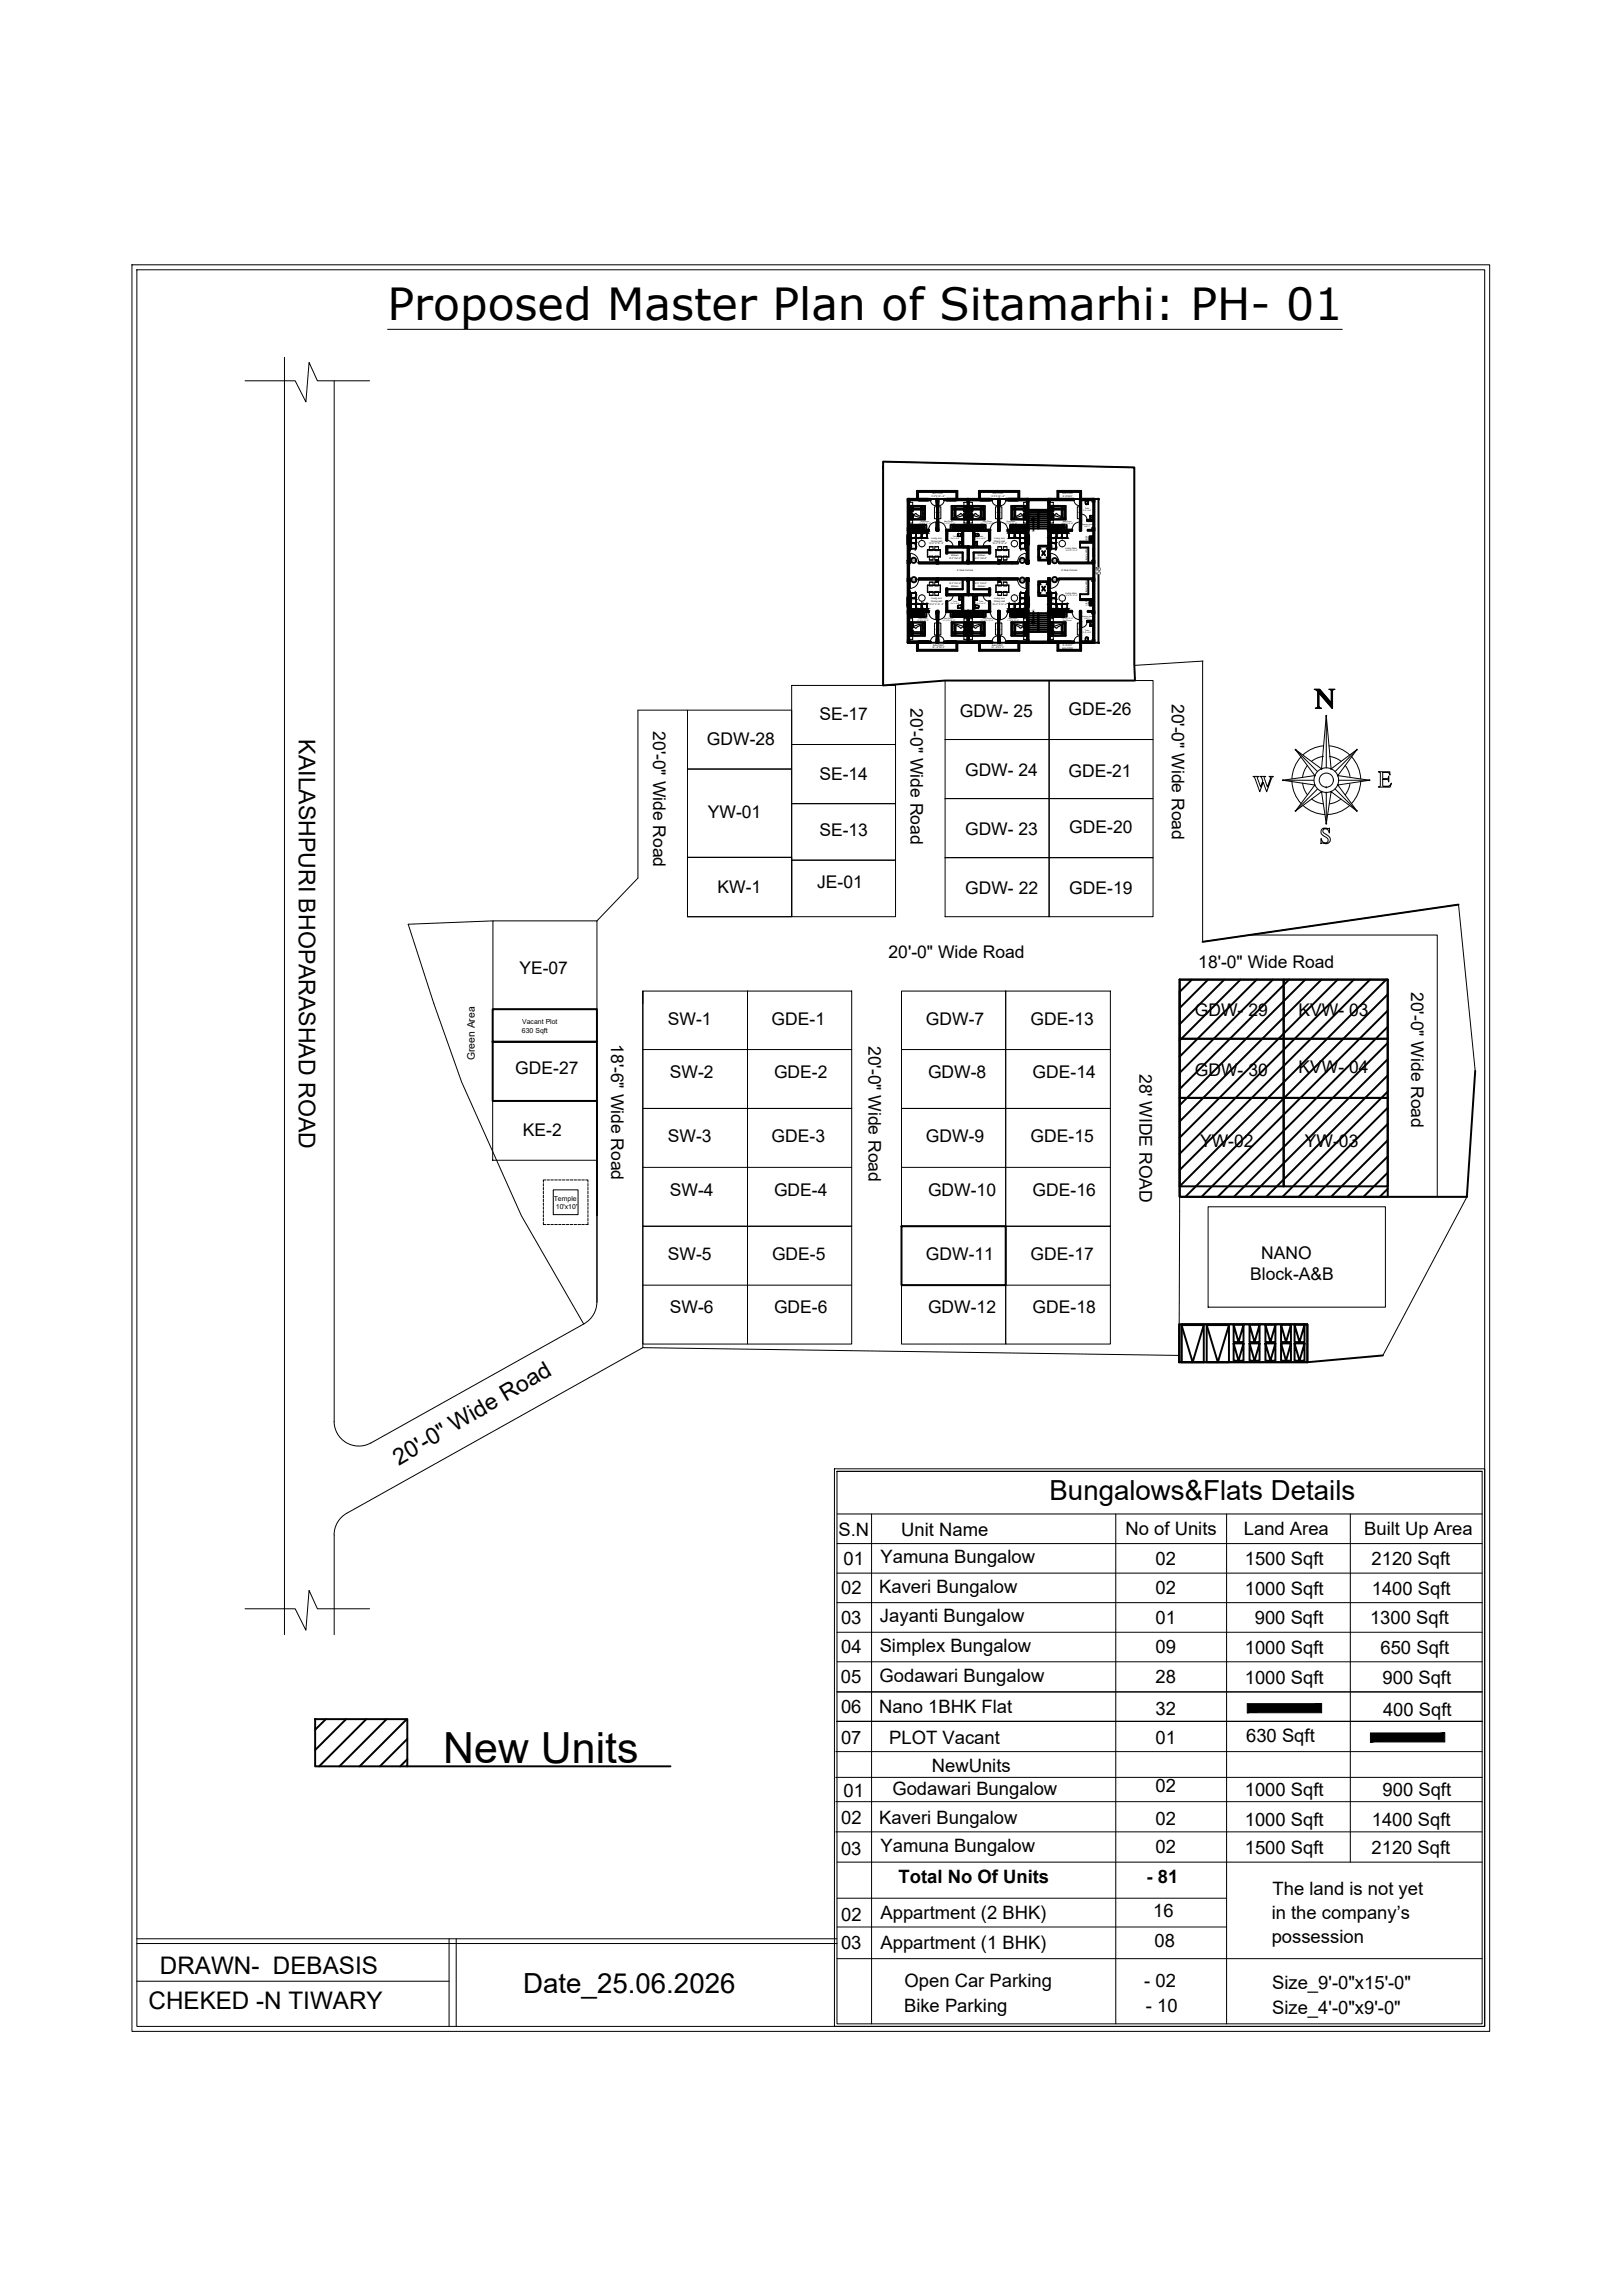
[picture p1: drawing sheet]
<svg xmlns="http://www.w3.org/2000/svg" width="210mm" height="297mm" viewBox="0 0 210 297" stroke-linecap="round" stroke-linejoin="round" font-family="sans-serif">
<defs><g id="words">
<text font-size="5.7" x="50.2" y="41.4">Proposed Master Plan of Sitamarhi: PH- 01</text>
<text font-size="5.5" x="57.4" y="228.1">New Units</text>
<g font-size="3.6">
<text x="135.8" y="194">Bungalows&amp;Flats Details</text>
<text x="67.7" y="257.8">Date_25.06.2026</text>
</g>
<g font-size="3.1">
<text x="20.7" y="255.4">DRAWN- DEBASIS</text>
<text x="19.2" y="259.9">CHEKED -N TIWARY</text>
</g>
<g font-size="3">
<text x="38.7" y="95.7" transform="rotate(90 38.7 95.7)">KAILASHPURI BHOPARASHAD ROAD</text>
<text x="51.6" y="189.6" transform="rotate(-31 51.6 189.6)">20'-0&quot; Wide Road</text>
</g>
<g font-size="2.4">
<text x="108.5" y="198.7">S.N</text>
<text x="109.2" y="202.4">01</text>
<text x="113.9" y="202.2">Yamuna Bungalow</text>
<text x="116.6" y="198.7">Unit Name</text>
<text x="145.7" y="198.6">No of Units</text>
<text x="149.5" y="202.4">02</text>
<text x="161" y="198.6">Land Area</text>
<text x="161.1" y="202.5">1500 Sqft</text>
<text x="176.5" y="198.5">Built Up Area</text>
<text x="177.5" y="202.5">2120 Sqft</text>
<text x="108.9" y="206.3">02</text>
<text x="113.8" y="206.1">Kaveri Bungalow</text>
<text x="113.9" y="209.9">Jayanti Bungalow</text>
<text x="149.5" y="206.3">02</text>
<text x="161.1" y="206.3">1000 Sqft</text>
<text x="177.5" y="206.3">1400 Sqft</text>
<text x="108.8" y="210.1">03</text>
<text x="108.9" y="213.9">04</text>
<text x="113.8" y="213.8">Simplex Bungalow</text>
<text x="149.5" y="210.1">01</text>
<text x="149.5" y="213.9">09</text>
<text x="161.1" y="214">1000 Sqft</text>
<text x="162.4" y="210.1">900 Sqft</text>
<text x="177.3" y="210.2">1300 Sqft</text>
<text x="178.7" y="214">650 Sqft</text>
<text x="108.8" y="217.7">05</text>
<text x="108.8" y="221.6">06</text>
<text x="113.8" y="221.6">Nano 1BHK Flat</text>
<text x="113.8" y="217.6">Godawari Bungalow</text>
<text x="149.5" y="217.8">28</text>
<text x="149.5" y="221.8">32</text>
<text x="161.1" y="217.9">1000 Sqft</text>
<text x="178.9" y="217.9">900 Sqft</text>
<text x="179" y="222">400 Sqft</text>
<text x="108.8" y="225.6">07</text>
<text x="115.1" y="225.6">PLOT Vacant</text>
<text x="149.5" y="225.6">01</text>
<text x="161.3" y="225.3">630 Sqft</text>
<text x="109.2" y="232.5">01</text>
<text x="115.5" y="232.2">Godawari Bungalow</text>
<text x="120.6" y="229.3">NewUnits</text>
<text x="149.5" y="231.9">02</text>
<text x="161.1" y="232.3">1000 Sqft</text>
<text x="178.9" y="232.3">900 Sqft</text>
<text x="108.8" y="239.9">03</text>
<text x="108.9" y="236">02</text>
<text x="113.8" y="235.9">Kaveri Bungalow</text>
<text x="113.9" y="239.6">Yamuna Bungalow</text>
<text x="149.5" y="236.1">02</text>
<text x="149.5" y="239.8">02</text>
<text x="161.1" y="236.2">1000 Sqft</text>
<text x="161.1" y="239.8">1500 Sqft</text>
<text x="177.5" y="239.9">2120 Sqft</text>
<text x="177.5" y="236.2">1400 Sqft</text>
<text x="116.3" y="243.6">Total No Of Units</text>
<text x="148.4" y="243.6">- 81</text>
<text x="164.7" y="245.1">The land is not yet</text>
<text x="108.9" y="248.5">02</text>
<text x="113.9" y="248.3">Appartment (2 BHK)</text>
<text x="149.2" y="248.1">16</text>
<text x="149.4" y="251.9">08</text>
<text x="164.6" y="248.2">in the company’s</text>
<text x="164.6" y="251.4">possession</text>
<text x="108.8" y="252.2">03</text>
<text x="113.9" y="252.1">Appartment (1 BHK)</text>
<text x="117.1" y="257.1">Open Car Parking</text>
<text x="148.1" y="257.1">- 02</text>
<text x="164.6" y="257.4">Size_9'-0&quot;x15'-0&quot;</text>
<text x="117" y="260.3">Bike Parking</text>
<text x="148.3" y="260.3">- 10</text>
<text x="164.6" y="260.6">Size_4'-0&quot;x9'-0&quot;</text>
</g>
<g font-size="2.3">
<text x="84.5" y="94.6" transform="rotate(90 84.5 94.6)">20'-0&quot; Wide Road</text>
<text x="106" y="93.2">SE-17</text>
<text x="117.8" y="91.7" transform="rotate(90 117.8 91.7)">20'-0&quot; Wide Road</text>
<text x="124.2" y="92.8">GDW- 25</text>
<text x="138.3" y="92.5">GDE-26</text>
<text x="151.7" y="91.1" transform="rotate(90 151.7 91.1)">20'-0&quot; Wide Road</text>
<text x="91.5" y="96.3">GDW-28</text>
<text x="106" y="100.9">SE-14</text>
<text x="124.9" y="100.4">GDW- 24</text>
<text x="138.3" y="100.5">GDE-21</text>
<text x="91.6" y="105.9">YW-01</text>
<text x="138.4" y="107.7">GDE-20</text>
<text x="106" y="108.2">SE-13</text>
<text x="124.9" y="108.1">GDW- 23</text>
<text x="92.9" y="115.5">KW-1</text>
<text x="105.7" y="114.9">JE-01</text>
<text x="124.9" y="115.7">GDW- 22</text>
<text x="138.4" y="115.7">GDE-19</text>
<text x="115" y="124">20'-0&quot; Wide Road</text>
<text x="155.1" y="125.2">18'-0&quot; Wide Road</text>
<text x="67.2" y="126">YE-07</text>
<text x="154.6" y="131.5">GDW- 29</text>
<text x="168.1" y="131.5">KVW- 03</text>
<text x="182.6" y="128.3" transform="rotate(90 182.6 128.3)">20'-0&quot; Wide Road</text>
<text x="79.1" y="135.1" transform="rotate(90 79.1 135.1)">18'-6&quot; Wide Road</text>
<text x="86.4" y="132.6">SW-1</text>
<text x="99.9" y="132.6">GDE-1</text>
<text x="112.4" y="135.3" transform="rotate(90 112.4 135.3)">20'-0&quot; Wide Road</text>
<text x="119.8" y="132.6">GDW-7</text>
<text x="133.4" y="132.6">GDE-13</text>
<text x="66.7" y="139">GDE-27</text>
<text x="86.7" y="139.5">SW-2</text>
<text x="100.2" y="139.5">GDE-2</text>
<text x="120.1" y="139.5">GDW-8</text>
<text x="133.6" y="139.5">GDE-14</text>
<text x="147.5" y="138.9" transform="rotate(90 147.5 138.9)">28' WIDE ROAD</text>
<text x="154.6" y="139.2">GDW- 30</text>
<text x="168.1" y="138.9">KVW- 04</text>
<text x="67.7" y="147">KE-2</text>
<text x="86.4" y="147.8">SW-3</text>
<text x="99.9" y="147.8">GDE-3</text>
<text x="119.8" y="147.8">GDW-9</text>
<text x="133.4" y="147.8">GDE-15</text>
<text x="155.3" y="148.4">YW-02</text>
<text x="168.9" y="148.4">YW-03</text>
<text x="86.7" y="154.7">SW-4</text>
<text x="100.2" y="154.7">GDE-4</text>
<text x="120.1" y="154.7">GDW-10</text>
<text x="133.6" y="154.7">GDE-16</text>
<text x="86.4" y="163">SW-5</text>
<text x="99.9" y="163">GDE-5</text>
<text x="119.8" y="163">GDW-11</text>
<text x="133.4" y="163">GDE-17</text>
<text x="161.8" y="165.6">Block-A&amp;B</text>
<text x="163.2" y="162.8">NANO</text>
<text x="86.7" y="169.9">SW-6</text>
<text x="100.2" y="169.9">GDE-6</text>
<text x="120.1" y="169.9">GDW-12</text>
<text x="133.6" y="169.9">GDE-18</text>
</g>
<text font-size="1.3" x="61.5" y="137.2" transform="rotate(-90 61.5 137.2)">Green Area</text>
<g font-size=".9">
<text x="142.5" y="74.4" transform="rotate(-90 142.5 74.4)">58'</text>
<text x="67.5" y="133.6">630 Sqft</text>
<text x="67.6" y="132.5">Vacant Plot</text>
<text x="71.7" y="155.3">Temple</text>
<text x="71.9" y="156.4">10'x10'</text>
</g>
<g font-size=".3">
<text x="120.5" y="64.3">3' 0&quot;X 15' - 6&quot;</text>
<text x="120.7" y="63.9">BALCONY</text>
<text x="128.3" y="64.3">3' 0&quot;X 15' - 6&quot;</text>
<text x="128.5" y="63.9">BALCONY</text>
<text x="137.5" y="63.9">BALCONY</text>
<text x="137.6" y="64.3">8'-9&quot;X3'0&quot;</text>
<text x="120.2" y="70.4">15'-0&quot; X 12' -9&quot;</text>
<text x="120.5" y="69.7">Living cum</text>
<text x="120.5" y="70.1">Dining Hall</text>
<text x="123.1" y="72">Kitchen</text>
<text x="126.5" y="72">Kitchen</text>
<text x="128.4" y="70.4">15'-0&quot; X 12' -9&quot;</text>
<text x="128.6" y="70.1">Dining Hall</text>
<text x="128.7" y="69.7">Living cum</text>
<text x="134.9" y="71.3" transform="rotate(90 134.9 71.3)">Lift</text>
<text x="137.9" y="71">Living Area</text>
<text x="140.5" y="70.9" transform="rotate(90 140.5 70.9)">Open Kitchen</text>
<text x="118" y="72.6">104</text>
<text x="118" y="75.1">103</text>
<text x="120.5" y="77.5">Living cum</text>
<text x="120.5" y="77.9">Dining Hall</text>
<text x="122.9" y="72.3">8'-3&quot; X 6'-0&quot;</text>
<text x="122.9" y="75.6">8'-3&quot; X 6'-0&quot;</text>
<text x="123.1" y="75.9">Kitchen</text>
<text x="123.8" y="73.9">6' Wide Corridor</text>
<text x="126.2" y="72.3">8'-3&quot; X 6'-0&quot;</text>
<text x="126.2" y="75.6">8'-3&quot; X 6'-0&quot;</text>
<text x="126.5" y="75.9">Kitchen</text>
<text x="128.6" y="77.9">Dining Hall</text>
<text x="128.7" y="77.5">Living cum</text>
<text x="132" y="72.6">101</text>
<text x="132" y="75.2">102</text>
<text x="134.9" y="75.9" transform="rotate(90 134.9 75.9)">Lift</text>
<text x="136.2" y="75.1">202</text>
<text x="136.2" y="72.7">201</text>
<text x="137.4" y="73.9">6' Wide Corridor</text>
<text x="137.9" y="76.8">Living Area</text>
<text x="140.5" y="75" transform="rotate(90 140.5 75)">Open Kitchen</text>
<text x="120.2" y="78.2">15'-0&quot; X 12' -9&quot;</text>
<text x="120.6" y="83.9">15' - 6&quot;X3' 0&quot;</text>
<text x="120.8" y="83.5">BALCONY</text>
<text x="128.3" y="83.9">15' - 6&quot;X3' 0&quot;</text>
<text x="128.4" y="83.5">BALCONY</text>
<text x="128.4" y="78.2">15'-0&quot; X 12' -9&quot;</text>
<text x="137.5" y="83.9">BALCONY</text>
<text x="137.6" y="83.6">8'-9&quot;X3'0&quot;</text>
</g>
<g font-size=".2">
<text x="140.4" y="65.9">Toilet</text>
<text x="118.9" y="67.7">11'-5&quot;X 12' -0&quot;</text>
<text x="119.2" y="67.5">Bed Room</text>
<text x="121" y="66.3">tv</text>
<text x="121.5" y="66.3">tv</text>
<text x="122" y="67.7">11'-11&quot;X 12' -0&quot;</text>
<text x="122.2" y="67.5">Bed Room</text>
<text x="123" y="69.7">6'-4&quot; x 6'-0&quot;</text>
<text x="123.3" y="69.5">Toilet</text>
<text x="126.4" y="69.7">6'-4&quot; x 6'-0&quot;</text>
<text x="126.7" y="69.5">Toilet</text>
<text x="126.9" y="67.7">11'-11&quot;X 12' -0&quot;</text>
<text x="127.2" y="67.5">Bed Room</text>
<text x="128.9" y="66.3">tv</text>
<text x="129.4" y="66.3">tv</text>
<text x="130.1" y="67.7">11'-5&quot;X 12' -0&quot;</text>
<text x="130.3" y="67.5">Bed Room</text>
<text x="133.6" y="68.8">UP</text>
<text x="137.4" y="67.7">12'-5&quot;X 12' -0&quot;</text>
<text x="137.6" y="67.5">Bed Room</text>
<text x="137.9" y="71.3">12'-5&quot; X 12' -9&quot;</text>
<text x="139.5" y="66.3">tv</text>
<text x="140" y="67.9">Washing Area</text>
<text x="140.1" y="66.1">5'-0&quot; x 8'-0&quot;</text>
<text x="140.3" y="68.1">2'x3'-7&quot;</text>
<text x="140.5" y="69.3" transform="rotate(90 140.5 69.3)">Basin</text>
<text x="140.8" y="69.3" transform="rotate(90 140.8 69.3)">Wash</text>
<text x="123.3" y="77.9">Toilet</text>
<text x="126.7" y="77.9">Toilet</text>
<text x="137.9" y="77.1">12'-5&quot; X 12' -9&quot;</text>
<text x="140.5" y="77.8" transform="rotate(90 140.5 77.8)">Basin</text>
<text x="140.8" y="77.8" transform="rotate(90 140.8 77.8)">Wash</text>
<text x="118.7" y="80.3">11'-5&quot;X 12' -0&quot;</text>
<text x="118.9" y="80.1">Bed Room</text>
<text x="121" y="81.5">tv</text>
<text x="121.5" y="81.5">tv</text>
<text x="122" y="80.3">11'-11&quot;X 12' -0&quot;</text>
<text x="122.2" y="80.1">Bed Room</text>
<text x="123" y="78.2">6'-4&quot; x 6'-0&quot;</text>
<text x="126.4" y="78.2">6'-4&quot; x 6'-0&quot;</text>
<text x="126.9" y="80.3">11'-11&quot;X 12' -0&quot;</text>
<text x="127.2" y="80.1">Bed Room</text>
<text x="128.9" y="81.5">tv</text>
<text x="129.4" y="81.5">tv</text>
<text x="130.4" y="80.3">11'-5&quot;X 12' -0&quot;</text>
<text x="130.5" y="80.1">Bed Room</text>
<text x="133.6" y="79.1">UP</text>
<text x="137.4" y="80.1">12'-5&quot;X 12' -0&quot;</text>
<text x="137.6" y="80.4">Bed Room</text>
<text x="139.5" y="81.5">tv</text>
<text x="140" y="79.8">Washing Area</text>
<text x="140.1" y="82">5'-0&quot; x 8'-0&quot;</text>
<text x="140.3" y="80.1">2'x3'-7&quot;</text>
<text x="140.4" y="81.7">Toilet</text>
</g>
</g></defs>
<!-- layer: 0 -->
<g fill="none" stroke="#000" stroke-width=".13">
<path d="M17.1 34.3h175.7v228.5h-175.7zM17.7 34.9h174.4v227.3h-174.4zM31.7 49.3h6.5l1.4 2.7 .4-5.1 1.1 2.4h6.7M36.8 46.2v165.3M43.2 49.3v134.6M50.2 42.6h123.5M114.3 59.7l32.5 .8v25.6l8.9-.6M114.3 60.5v28.2M89 91.9h13.5v7.6h-13.5zM89 99.5h13.5v11.4h-13.5zM89 91.9h-6.4v21.7l-5.3 5.5M102.5 88.7h13.4v7.6h-13.4z"/>
<path d="M102.5 96.3h13.4v7.7h-13.4zM122.3 95.7h13.5v7.6h-13.5zM122.3 88h13.5v7.7h-13.5zM135.8 95.7h13.4v7.6h-13.4zM135.8 88h13.4v7.7h-13.4zM155.6 85.5v36.3l33.1-4.8 2.2 21.5M167.7 97l2.8 2.8M168.4 97.9a4.5 4.5 0 0 0-1.2 2.9M169.2 99a3.1 3.1 0 0 0-.6 1.6M170.1 89.2h.7l1.5 1.7v-1.4a.35 .35 0 0 0-.3-.3h.8h-.3l-.1 .2v2.3l-1.7-2v1.5a.34 .34 0 0 0 .3 .4h-.8l.3-.1v-2zM170.2 89.2h.6M170.3 89.2h.5"/>
<path d="M170.3 91.6h.6M170.4 89.3h.5M170.5 91.5h.2M170.5 89.4l1.8 2.1M170.5 89.4l1.8 2M170.6 91.4l-.1 .1h.2M170.6 89.4l1.7 2M170.6 89.5v2M170.6 89.4l1.7 1.9M170.6 89.6v1.9M170.6 89.4l1.7 1.8M170.7 91.4v.1"/>
<path d="M170.7 89.4l1.6 1.8M170.7 89.7h.1M170.7 89.4l1.6 1.7M170.8 89.4l1.5 1.6M170.9 89.4l1.4 1.6M170.9 89.4l1.4 1.5M171.3 97.9a3.1 3.1 0 0 0-1.6 .6M171.3 96.5a4.5 4.5 0 0 0-2.7 1.2M171.6 92.6l.7 6.9 3.3-2.5-2.5 3.3 4.1 .6-4.1 .7 2.5 3.3-3.3-2.5-.7 4.2-.6-4.2-3.3 2.5 2.5-3.3-4.2-.7 4.2-.6-2.5-3.3 3.3 2.5zM171.6 92.6v6.7M172 96.5a4.5 4.5 0 0 1 2.7 1.2M172 97.9a3.1 3.1 0 0 1 1.5 .6"/>
<path d="M172.1 89.2h.5M172.2 89.2h.3M172.3 89.3h.1M172.3 90.9h.1M172.3 89.3v2.2M172.4 89.3v2.3M172.5 89.3h-.1M174.1 99a3.1 3.1 0 0 1 .6 1.5M174.9 97.9a4.5 4.5 0 0 1 1.2 2.9M175.6 97l-2.8 2.8M178.4 99.8h1.5v.5a.39 .39 0 0 0-.5-.4h-.5v.8h.6l.2-.3v.8l-.2-.3-.6-.1v.9h.8l.4-.4-.2 .5h-1.5l.2-.2v-1.6zM63.8 119.1l-11 .5 3.3 10.2 3.6 10.2 7.8 17.3 8 14"/>
<path d="M63.8 119.1h13.5v11.5h-13.5zM89 110.9h13.5v7.7h-13.5zM102.5 104h13.4v7.3h-13.4zM102.5 111.3h13.4v7.3h-13.4zM122.3 111h13.5v7.6h-13.5zM122.3 103.3h13.5v7.7h-13.5zM135.8 111h13.4v7.6h-13.4zM135.8 103.3h13.4v7.7h-13.4zM162.2 100.4h.7l-.2 .2 .4 1.2 .3-.8-.2-.5-.1-.1h.7l-.2 .2 .4 1.2 .4-1.2-.2-.2h.6l-.3 .3-.6 1.7-.4-1.2-.5 1.2-.6-1.8zM166 100.9h4M167.2 101.1a4.5 4.5 0 0 0 1.2 2.9M168.6 101.3a3.1 3.1 0 0 0 .6 1.5"/>
<path d="M168.6 104.2a4.5 4.5 0 0 0 2.9 1.2M169.7 103.4a3.1 3.1 0 0 0 1.6 .6M170.5 102.1l-2.8 2.8M171 107.3a1.06 1.06 0 0 1 1-.1v-.1v.7a.44 .44 0 0 0-.3-.5 .44 .44 0 0 0-.5 .2 1.18 1.18 0 0 0 .7 .7 .56 .56 0 0 1 .2 .7 .56 .56 0 0 1-.8 .2h-.2h-.2l.1-.6a.48 .48 0 0 0 .3 .5 .48 .48 0 0 0 .6-.2 .76 .76 0 0 0-.6-.7 .55 .55 0 0 1-.3-.8zM171.6 102.5v4.1M172.8 102.1l2.8 2.8M173.2 100.9h4M173.5 103.4a3.1 3.1 0 0 1-1.5 .6M174.7 104.2a4.5 4.5 0 0 1-2.9 1.2M174.7 101.4a3.1 3.1 0 0 1-.6 1.4M176.1 101.1a4.5 4.5 0 0 1-1.2 2.9M83.2 128.2h13.5v15.2h-13.5z"/>
<path d="M83.2 135.8h27M83.2 128.2v46.1M96.7 128.2h13.5v15.2h-13.5zM116.7 128.2h13.4v15.2h-13.4zM116.7 135.8h27M130.1 128.2h13.6v15.2h-13.6zM152.7 128.2l-.1 47.2-69.4-1.1M161.7 121h24.3v33.8M179.6 127.4v27.4M63.8 142.4h13.5v7.7h-13.5zM70.3 158.1v.3h.3M70.3 153.1v.4"/>
<path d="M70.3 153.6v.4M70.3 154.1v.4M70.3 154.6v.4M70.3 155.1v.4M70.3 155.6v.4M70.3 156.1v.4M70.3 156.6v.4M70.3 157.1v.4M70.3 157.6v.4M70.6 152.7h-.3v.3M70.8 152.7h.3M70.8 158.4h.3"/>
<path d="M71.3 152.7h.3M71.3 158.4h.3M71.6 153.9h3.2v3.2h-3.2zM71.8 152.7h.3M71.8 158.4h.3M72.3 152.7h.3M72.3 158.4h.3M72.8 152.7h.3M72.8 158.4h.3M73.3 152.7h.3M73.3 158.4h.3M73.8 152.7h.3"/>
<path d="M73.8 158.4h.3M74.3 152.7h.3M74.3 158.4h.3M74.8 152.7h.3M74.8 158.4h.3M75.3 152.7h.3M75.3 158.4h.3M75.8 152.7h.3v.3M76.1 153.1v.4M76.1 153.6v.4M76.1 154.1v.4M76.1 154.6v.4"/>
<path d="M76.1 155.1v.4M76.1 155.6v.4M76.1 156.1v.4M76.1 156.6v.4M76.1 157.1v.4M76.1 157.6v.4M76.1 158.1v.3h-.3M77.3 142.4v26.1v-26.1v14.9M83.2 143.4h13.5v15.2h-13.5zM83.2 158.6h13.5v15.3h-13.5zM83.2 151h27M96.7 143.4h13.5v15.2h-13.5z"/>
<path d="M96.7 158.6h13.5v15.3h-13.5zM116.7 143.4h13.4v15.2h-13.4zM116.7 158.6h13.4v15.3h-13.4zM116.7 151h27M130.1 143.4h13.6v15.2h-13.6zM130.1 158.6h13.6v15.3h-13.6zM152.7 154.8h37.1l-10.8 20.6M156.3 156.1h23v13h-23zM77.2 168.4a3.2 3.2 0 0 1-1.6 2.8l-27.6 15.5a3.2 3.2 0 0 1-4.8-2.8M83.2 174.3l-38.3 21.5a3.2 3.2 0 0 0-1.7 2.8M83.2 166.3h27M116.7 166.3h27"/>
<path d="M43.2 198.6v12.9M108 190h84.1v72.2h-84.1zM108.3 190.4h83.5v71.4h-83.5zM108.3 190.4h83.5M108.3 195.9h83.5M108.3 199.7h83.5M112.8 195.9v65.9M144.4 195.9v65.9M158.7 195.9v65.9M174.7 195.9v45M31.7 208.1h6.5l1.4 2.8 .4-5.1 1.1 2.3h6.7M108.3 203.5h83.5"/>
<path d="M108.3 207.3h83.5M108.3 211.2h83.5M108.3 218.9h83.5M108.3 215h83.5M108.2 226.6h83.6M108.2 233.1h83.6M108.2 237h83.6M108.2 229.9h83.6M108.3 222.7h83.5M191.8 222.7h-83.5h83.5M17.7 251.4h90.6M17.7 250.8h90.6"/>
<path d="M17.7 256.3h40.4M58.1 250.8v11.4M59 250.8v11.4M108.3 253.4h83.5M108.3 240.9h83.5M108.3 249.3h50.4M108.3 245.6h50.4"/>
<circle cx="171.6" cy="100.9" r="1.59"/>
<circle cx="171.6" cy="100.9" r=".92"/>
</g>
<g fill="#000" stroke="#000" stroke-width=".13">
<path d="M161.4 220.4v1.2l9.6-1.2zM161.4 221.6l9.6-1.2v1.2z"/>
<path d="M177.3 224.2v1.2l9.7-1.2zM177.3 225.4l9.7-1.2v1.2z"/>
<circle cx="167.7" cy="97" r=".05"/>
<circle cx="171" cy="99.5" r=".05"/>
<circle cx="171.6" cy="92.6" r=".05"/>
<circle cx="172.3" cy="99.5" r=".05"/>
<circle cx="175.6" cy="97" r=".05"/>
<circle cx="166" cy="100.9" r=".05"/>
<circle cx="167.7" cy="104.9" r=".05"/>
<circle cx="170.1" cy="100.3" r=".05"/>
<circle cx="171" cy="102.4" r=".05"/>
<circle cx="171.6" cy="102.5" r=".05"/>
<circle cx="171.6" cy="101.9" r=".05"/>
<circle cx="171.6" cy="106.6" r=".05"/>
<circle cx="172.3" cy="102.4" r=".05"/>
<circle cx="173.1" cy="100.3" r=".05"/>
<circle cx="173.1" cy="101.6" r=".05"/>
<circle cx="175.6" cy="104.9" r=".05"/>
<circle cx="177.2" cy="100.9" r=".05"/>
</g>
<g fill="none" stroke="#000" stroke-width=".25">
<path d="M114.3 59.7l32.5 .8v25.6l.1 1.9h-24.6l-8 .7zM117.5 64.6h24.1v18.6h-24.1zM124.6 70.7v.1M124.6 76.9v.1M124.6 76.9h.6M124.6 77h.6M124.6 70.7h.6M124.6 70.8h.6M125.2 70.7v.1M125.2 76.9v.1M125.4 76.9h.5M125.4 77h.5"/>
<path d="M125.4 70.7v.1M125.4 76.9v.1M125.4 70.7h.5M125.4 70.8h.5M125.9 70.7v.1M125.9 76.9v.1M128.4 64.6v.1M131 72.9h.1M133.1 79.3h1.2v2.4h-1.2v-1.6h1.2M133.1 79.9h1.2M133.1 79.6h1.2M133.1 66.2h1.2"/>
<path d="M133.1 66.5h1.2M133.1 66.8h1.2M133.1 67h1.2M133.1 67.3h1.2M133.1 67.8h1.2M133.1 68.1h1.2M133.6 67.3l.1-.2 .2 .2M133.6 67.3l.1-.1 .2 .1M133.7 64.6v.1M133.7 64.6h1.3M133.7 67l-.1 .2M133.7 79.2v1.5l.2-.2"/>
<path d="M133.9 67.2l-.2-.2v1.6M134.3 67.6h-1.2v-1.6h1.2v2.4h-1.2M134.4 66v2.4h1.3M134.4 79.9h1.3M134.4 79.6h1.3M134.4 66.2h1.3M134.4 66.5h1.3M134.4 66.8h1.3M134.4 67h1.3M134.4 67.3h1.3M134.4 67.6h1.3M134.4 67.8h1.3"/>
<path d="M134.4 68.1h1.3M135 64.6v.1M135.7 79.3h-1.3v2.4M137.1 72.9h4.4v1.9h-4.4M137.1 72.8h4.3M137.1 75h4.3M137.5 64.6h1.3M137.5 64.6v.1M138.8 64.6v.1h.2v-.1M139.8 70.2h1.7v2.3M139.8 64.6v.1M139.8 77.5h1.7"/>
<path d="M139.9 67.3v.1M140.4 64.7h.6M140.4 64.6h.6M140.4 64.6v.1M140.7 67.3v.1M140.8 75v1.9h-1v.7h1.7M141 64.6v.1M141 69.4h.5v.7h-.5zM141 77.6h.5v.7h-.5zM141.1 69.6h.2v.3h-.2zM141.1 77.9h.2v.2h-.2zM141.4 68.5h-.6v.2h.6"/>
<path d="M141.4 79h-.6v.2h.6M141.5 68.7v1.4h-1.7v.7h1v2M141.5 64.9v3.4M141.5 75.2v3.8M141.5 79.4v3.4M141.5 71h.1M141.5 71.9h.1M141.5 76.8h.1M141.5 75.8h.1M141.5 69.7h-.2M141.5 78h-.2M141.5 69.7l-.2 .1"/>
<path d="M141.5 71v.9M141.5 75.8v1M141.6 71v.9M141.6 75.8v1M142.1 64.5l.1 .1M142.2 64.6v8.7M142.2 74.4v8.8M142.2 64.6h-.6v18.6h.6M117.5 83.2h1.2v1M133.1 81.5h1.2M133.1 81.2h1.2M133.1 80.9h1.2"/>
<path d="M133.1 80.7h1.2M133.1 80.4h1.2M133.6 80.5l.1 .2M133.6 80.5l.1 .1 .2-.1M133.6 80.4l.1 .1 .2-.1M133.7 83v.2M133.7 83.1h1.3M134.4 81.5h1.3M134.4 81.2h1.3M134.4 80.9h1.3M134.4 80.7h1.3M134.4 80.4h1.3"/>
<path d="M134.4 80.1h1.3M135 83v.2M137.5 83.1h1.3M137.5 83v.2M138.6 83.2h.4v-.2h-.2v.2M139.8 83v.2M139.9 80.3v.2M140.4 83.1h.6M140.4 83v.2M140.7 80.3v.2M141 83v.2M142.1 83.1l.1 .1"/>
<path d="M188.7 117l-33.1 4.8M63.8 134.8h13.5v7.6h-13.5zM63.8 130.6h13.5v4.2h-13.5zM152.7 128.2v26.6h37.1l1.1-16.3M152.7 126.7h26.9v28.1h-26.9zM152.7 126.7h13.5v7.7h-13.5zM152.7 134.4h13.5v7.6h-13.5zM154.2 126.7l-1.5 1.6M156.3 126.7l-3.6 3.7M158.4 126.7l-5.7 5.8M160.5 126.7l-7.8 7.9M162.6 126.7l-9.9 10"/>
<path d="M164.7 126.7l-12 12.1M166.1 126.7h13.5v7.7h-13.5zM166.1 134.4h13.5v7.6h-13.5zM166.8 126.7l-14.1 14.2M168.9 126.7l-16.2 16.3M171 126.7l-18.3 18.4M173.1 126.7l-20.4 20.5M175.2 126.7l-22.5 22.6M177.3 126.7l-24.6 24.7M179.4 126.7l-26.7 26.8M179.6 128.7l-26.2 26.1M179.6 130.7l-24.1 24.1"/>
<path d="M179.6 132.8l-22 22M179.6 134.9l-19.9 19.9M179.6 137l-17.8 17.8M179.6 139.1l-15.7 15.7M116.7 158.6h13.4v7.7h-13.4zM152.7 142h13.5v11.5h-13.5zM166.1 142h13.5v11.5h-13.5zM179.6 141.2l-13.6 13.6M179.6 143.3l-11.5 11.5M179.6 145.4l-9.4 9.4M179.6 147.5l-7.3 7.3M179.6 149.6l-5.2 5.2"/>
<path d="M179.6 151.7l-3.2 3.1M179.6 153.8l-1 1M152.6 175.4v.8h.3M152.6 171.3h16.6v4.9h-16.6zM152.9 171.3h16.3v4.9h-16.3zM152.9 171.4h2.9v4.8h-2.9zM152.9 171.4l1.4 4.8 1.5-4.8M156.2 171.4h2.8v4.8h-2.8zM156.2 171.4l1.4 4.8 1.4-4.8M159.6 173.8l.7 2.2 .6-2.2h-1.3v2.2h1.3v-2.2M159.6 171.4l.7 2.2 .6-2.2h-1.3v2.2h1.3v-2.2M161.7 173.8l.7 2.2 .6-2.2h-1.3v2.2h1.3v-2.2"/>
<path d="M161.7 171.4l.7 2.2 .6-2.2h-1.3v2.2h1.3v-2.2M163.8 173.8l.6 2.2 .7-2.2h-1.3v2.2h1.3v-2.2M163.8 171.4l.6 2.2 .7-2.2h-1.3v2.2h1.3v-2.2M165.8 173.8l.6 2.2 .7-2.2h-1.3v2.2h1.3v-2.2M165.8 171.4l.6 2.2 .7-2.2h-1.3v2.2h1.3v-2.2M167.5 173.8l.7 2.2 .6-2.2h-1.3v2.2h1.3v-2.2M167.5 171.4l.7 2.2 .6-2.2h-1.3v2.2h1.3v-2.2M179 175.4l-9.8 .8M40.8 222.4h11.9v6.1h-11.9zM42.2 222.4l-1.4 1.4M44.8 222.4l-4 4M47.4 222.4l-6.1 6.1"/>
<path d="M50 222.4l-6.1 6.1M52.6 222.4l-6.1 6.1M52.7 225l-3.5 3.5M52.7 227.6l-.9 .9M52.7 228.5h34.1"/>
<circle cx="118.2" cy="72.5" r=".33"/>
<circle cx="118.3" cy="75" r=".33"/>
<circle cx="132.3" cy="72.5" r=".33"/>
<circle cx="132.3" cy="75.1" r=".33"/>
<circle cx="136.5" cy="75" r=".33"/>
<circle cx="136.5" cy="72.5" r=".33"/>
</g>
<!-- layer: wall -->
<g fill="none" stroke="#000" stroke-width=".3">
<path d="M117.5 72.9h.1v1.9M117.6 64.9v3.4M117.6 75.2v3.8h2.6v.2h-2.5M117.6 79.4v3.4M117.7 64.7h2.7v-.1h-2.9v18.6h2.9M117.7 68.5h2.5v.2h-2.6v3.8M118.9 72.9h12.8M118.9 72.8h2.3M118.9 74.8h12.8M118.9 75h2.3M121.3 79h.1v4M121.3 64.9v3.4"/>
<path d="M121.3 79.4v3.4M121.4 64.7v4h-.1M121.4 72.8h3.8M121.4 75h3.8M122.5 77.8v1.4h2.7M122.6 69.9v-1.2h1.9v2h-2v.9h.1v-.8h2.6v1.7M122.6 71.5h2v1.3M124.6 75v1.2h-2M124.6 68.7h1.3v2h-1.3zM125.2 68.5h-2.7v1.4M125.2 75.2v1.7h-2.6v-.8h-.1v.9h2v2h-1.9v-1.2M125.2 64.9v3.4"/>
<path d="M125.2 79.4v3.4M125.4 76.9h2.6v-.8h.1v.9h-3.5v2h1.3v-2M125.4 64.9v3.4M125.4 70.7v1.8M125.4 75.2v1.8M125.4 79.4v3.4M125.4 68.5h2.7v1.4M125.4 72.8h3.8M125.4 75h6.3M126 75v1.2h2M126.1 77v2h1.9v-1.2M128 69.9v-1.2h-1.9v2h2v.9h-.1v-.8h-2.6"/>
<path d="M128 71.5h-2v1.3M128.1 77.8v1.4h-2.7M128.4 64.6v.1h-3M128.4 64.6h-6.2v.1h3M129.1 64.6h.3M129.2 64.7v4h.1M129.3 79h-.1v4M129.3 64.9v3.4M129.3 79.4v3.4M129.4 72.8h2.3M130.1 64.6h8.9M130.2 64.6v.1h2.7"/>
<path d="M132.8 72.9h.3v-8.2h2.6v8.2M132.8 74.8h.3v8.4M132.9 68.5h-2.5v.2h2.6v3.8M133 64.9v3.4M133 75.2v3.8h-2.6v.2h2.5M133 79.4v3.4M133.1 66h2.6M135.7 74.8v8.2h-2.6M135.8 64.9v3.4M135.8 68.7v3.8M135.8 75.2v3.8M135.8 79.4v3.4"/>
<path d="M135.9 64.7h3.1M135.9 68.5h2.8v.2h-2.8M135.9 79h2.8v.2h-2.8M139.8 64.7v4h.1v-1.3M139.8 64.6h1.8M140.7 67.3h.8M140.7 67.4h.8M141.4 64.7h-1.5v2.6M117.5 83.2h2.9M117.7 83h2.7v.2M122.2 83.2h6.2M125.2 83h-3v.2"/>
<path d="M125.4 83h3v.2M129.1 83.2h.3M130.1 83.2h8.5M132.9 83h-2.7v.2M133.1 81.7h2.6M135.9 83h3.1M139.8 83.2h1.8M139.9 80.3v-1.3h-.1v4h1.6h-1.5v-2.5M140.7 80.5h.8M140.7 80.3h.8"/>
</g>
<circle cx="132.9" cy="72.9" r=".14" fill="#000" stroke="#000" stroke-width=".13"/>
<!-- layer: A-COLS-CONC-1 -->
<g fill="none" stroke="#000" stroke-width=".3">
<path d="M117.5 64.6h.2v.3h-.2zM117.5 68.3h.2v.4h-.2zM117.5 72.5h.2v.4h-.2zM117.5 79h.2v.4h-.2zM117.5 74.8h.2v.4h-.2zM121.2 64.6h.2v.3h-.2zM121.2 68.3h.2v.4h-.2zM121.2 72.5h.2v.4h-.2zM121.2 79h.2v.4h-.2zM121.2 74.8h.2v.4h-.2zM125.2 64.6h.2v.3h-.2zM125.2 68.3h.2v.4h-.2z"/>
<path d="M125.2 72.5h.2v.4h-.2zM125.2 79h.2v.4h-.2zM125.2 74.8h.2v.4h-.2zM129.2 64.6h.2v.3h-.2zM129.2 68.3h.2v.4h-.2zM129.2 72.5h.2v.4h-.2zM129.2 79h.2v.4h-.2zM129.2 74.8h.2v.4h-.2zM132.9 64.6h.2v.3h-.2zM132.9 68.3h.2v.4h-.2zM132.9 72.5h.2v.4h-.2zM132.9 79h.2v.4h-.2z"/>
<path d="M132.9 74.8h.2v.4h-.2zM135.7 64.6h.2v.3h-.2zM135.7 68.3h.2v.4h-.2zM135.7 72.5h.2v.4h-.2zM135.7 79h.2v.4h-.2zM135.7 74.8h.2v.4h-.2zM141.4 64.6h.2v.3h-.2zM141.4 68.3h.2v.4h-.2zM141.4 72.5h.2v.4h-.2zM141.4 79h.2v.4h-.2zM141.4 74.8h.2v.4h-.2zM117.5 82.8h.2v.4h-.2z"/>
<path d="M121.2 82.8h.2v.4h-.2zM125.2 82.8h.2v.4h-.2zM129.2 82.8h.2v.4h-.2zM132.9 82.8h.2v.4h-.2zM135.7 82.8h.2v.4h-.2zM141.4 82.8h.2v.4h-.2z"/>
</g>
<g fill="none" stroke="#000" stroke-width=".13">
<path d="M117.5 64.6l.2 .3M117.5 68.3l.2 .4M117.5 72.5l.2 .4M117.5 79l.2 .4M117.5 74.8l.2 .4M117.7 64.6l-.2 .3M117.7 68.3l-.2 .4M117.7 72.5l-.2 .4M117.7 79l-.2 .4M117.7 74.8l-.2 .4M121.2 64.6l.2 .3M121.2 68.3l.2 .4"/>
<path d="M121.2 72.5l.2 .4M121.2 79l.2 .4M121.2 74.8l.2 .4M121.4 64.6l-.2 .3M121.4 68.3l-.2 .4M121.4 72.5l-.2 .4M121.4 79l-.2 .4M121.4 74.8l-.2 .4M125.2 64.6l.2 .3M125.2 68.3l.2 .4M125.2 72.5l.2 .4M125.2 79l.2 .4"/>
<path d="M125.2 74.8l.2 .4M125.4 64.6l-.2 .3M125.4 68.3l-.2 .4M125.4 72.5l-.2 .4M125.4 79l-.2 .4M125.4 74.8l-.2 .4M129.2 64.6l.2 .3M129.2 68.3l.2 .4M129.2 72.5l.2 .4M129.2 79l.2 .4M129.2 74.8l.2 .4M129.4 64.6l-.2 .3"/>
<path d="M129.4 68.3l-.2 .4M129.4 72.5l-.2 .4M129.4 79l-.2 .4M129.4 74.8l-.2 .4M132.9 64.6l.2 .3M132.9 68.3l.2 .4M132.9 72.5l.2 .4M132.9 79l.2 .4M132.9 74.8l.2 .4M133.1 64.6l-.2 .3M133.1 68.3l-.2 .4M133.1 72.5l-.2 .4"/>
<path d="M133.1 79l-.2 .4M133.1 74.8l-.2 .4M135.7 64.6l.2 .3M135.7 68.3l.2 .4M135.7 72.5l.2 .4M135.7 79l.2 .4M135.7 74.8l.2 .4M135.9 64.6l-.2 .3M135.9 68.3l-.2 .4M135.9 72.5l-.2 .4M135.9 79l-.2 .4M135.9 74.8l-.2 .4"/>
<path d="M141.4 64.6l.2 .3M141.4 68.3l.2 .4M141.4 72.5l.2 .4M141.4 79l.2 .4M141.4 74.8l.2 .4M141.6 64.6l-.2 .3M141.6 68.3l-.2 .4M141.6 72.5l-.2 .4M141.6 79l-.2 .4M141.6 74.8l-.2 .4M117.5 82.8l.2 .4M117.7 82.8l-.2 .4"/>
<path d="M121.2 82.8l.2 .4M121.4 82.8l-.2 .4M125.2 82.8l.2 .4M125.4 82.8l-.2 .4M129.2 82.8l.2 .4M129.4 82.8l-.2 .4M132.9 82.8l.2 .4M133.1 82.8l-.2 .4M135.7 82.8l.2 .4M135.9 82.8l-.2 .4M141.4 82.8l.2 .4M141.6 82.8l-.2 .4"/>
</g>
<!-- layer: A-DOOR-1 -->
<g fill="none" stroke="#000" stroke-width=".13">
<path d="M117.7 74.8v.2h.1v1.1zM117.7 71.6a1.14 1.14 0 0 1 1.2 1.1M117.7 71.6l.1 1.1h-.1v.2h.1zM118.9 72.7l-.1 .2zM118.9 75h.1M118.9 75v-.2h-.1a1.09 1.09 0 0 1-1.1 1.3M120.2 79v.2zM120.2 79.2a.98 .98 0 0 0 1 1M120.2 68.5v.2v-.1M120.2 68.5v.1M120.4 64.6v.1zM120.4 64.7a.76 .76 0 0 0 .8 .7"/>
<path d="M121.1 79v1.2zM121.2 64.6v.8M121.2 64.6h.1M121.2 67.5a.98 .98 0 0 0-1 1M121.2 68.6l-.1-1.1v1h.1v.2v-.1M121.4 64.6l.1 .8zM121.4 79v.2h.1v1zM121.4 67.5a.98 .98 0 0 1 1 1M121.4 68.6l.1-1.1v1h-.1v.2v-.1M121.4 64.6h.1M122.2 64.6v.1M122.2 64.7h.1"/>
<path d="M122.2 64.7a.76 .76 0 0 1-.8 .7M122.4 79l.1 .2zM122.4 79.2a.98 .98 0 0 1-1 1M122.4 68.5l.1 .2-.1-.1M122.4 68.5v.1M122.5 69.9h.1M122.5 70.7h.8zM122.5 77.1h.1M122.5 77h.1M122.5 77h.8M122.6 69.9a.77 .77 0 0 1 .7 .8M122.6 77.8h-.1h.1"/>
<path d="M122.6 69.9h.1M122.6 77.8h.1M123.3 77a.77 .77 0 0 1-.7 .8M123.3 77h-.8M127.2 77a.75 .75 0 0 0 .9 .8h-.1M127.2 70.6l.9 .1zM127.2 77h.9M128 69.9a.77 .77 0 0 0-.8 .8M128 69.9h.1M128 77.8h.1M128.1 77h.1M128.1 77.1h.1"/>
<path d="M128.1 69.9h-.1M128.1 68.5v.2l.1-.1M128.1 79.2l.1-.2v.2M128.1 68.5h.1M128.1 79.2h.1M128.2 68.5v.1M128.2 79.2a.98 .98 0 0 0 .9 1M128.4 64.7h.1M128.4 64.7a.76 .76 0 0 0 .7 .7M128.4 64.6v.1M129.1 79.1l.1-.1v.2M129.1 68.6h.1"/>
<path d="M129.1 79.1h.1M129.1 67.5a.98 .98 0 0 0-.9 1M129.1 79.1v1.1M129.2 64.7l-.1 .7M129.2 68.5h-.1v-1v1.1M129.2 79.2h-.1v1M129.2 64.7l-.1-.1v.8M129.2 68.5v.2l-.1-.1M129.4 64.6v.8zM129.4 79v.2h.1v1zM129.4 67.5a.98 .98 0 0 1 1 1.1M129.4 68.6l.1-1.1v1h-.1v.2v-.1"/>
<path d="M130.1 64.6l.1 .1zM130.2 64.7a.76 .76 0 0 1-.8 .7M130.4 79.1v-.1v.2M130.4 68.6h.1M130.4 79.1h.1M130.4 79.1v.1a.98 .98 0 0 1-1 1M130.4 68.5h.1M130.4 79.2h.1M130.4 68.5v.2v-.1M131.7 74.8v.2zM131.7 72.7v.2zM131.7 75a1.14 1.14 0 0 0 1.1 1.1"/>
<path d="M132.8 71.6v1.3h.1v-.2h-.1zM132.8 74.8v1.3zM132.8 71.6a1.14 1.14 0 0 0-1.1 1.1M135.9 72.7v.2l.1-1.3v1.1h-.1M135.9 75v-.2v1.3M135.9 75h.1l-.1 1.1M135.9 71.6a1.14 1.14 0 0 1 1.1 1.1M137 74.8l.1 .2zM137 72.7l.1 .2zM137 75a1.14 1.14 0 0 1-1.1 1.1M138.7 79l.1 .2zM138.8 68.5l-.1 .2 .1-.1"/>
<path d="M138.8 68.5v.1M138.8 79.2a.98 .98 0 0 0 .9 1M139 64.6v.1zM139 64.7a.76 .76 0 0 0 .7 .7M139.7 79v1.2zM139.7 64.6h.1l-.1 .8M139.7 64.6h.1M139.7 67.5a.98 .98 0 0 0-.9 1M139.7 68.6v-1.1v1h.1v.2l-.1-.1M139.7 64.6v.8M139.9 66.5a.79 .79 0 0 1 .8 .8M139.9 66.5v.9v-.1"/>
<path d="M139.9 66.5v.8M140.7 67.3h.1M140.7 67.3v.1v-.1M120.4 83v.2v-.2M121.2 83.1h.1M121.2 82.3a.77 .77 0 0 0-.8 .7M121.2 82.3v.7M121.2 82.3v.8M121.2 83v.2v-.1M121.4 83v.2l.1-.1M121.4 83l.1-.7-.1 .8M121.4 82.3a.76 .76 0 0 1 .8 .7"/>
<path d="M121.4 83.1h.1M122.2 83v.2v-.1M122.2 83h.1M128.4 83h.1M128.4 83v.2v-.1M129.1 82.3a.76 .76 0 0 0-.7 .7M129.1 82.3v.9l.1-.2M129.1 82.3l.1 .7M129.4 82.3a.79 .79 0 0 1 .8 .7M129.4 82.3v.9v-.2M129.4 82.3v.7M130.2 83l-.1 .2 .1-.2"/>
<path d="M139 83v.2v-.2M139.7 83.1h.1M139.7 82.3a.79 .79 0 0 0-.7 .7M139.7 82.3l.1 .7M139.7 82.3v.8M139.8 83v.2l-.1-.1M139.9 80.3l.1 .9zM140.7 80.3v.1zM140.7 80.4h.1M140.7 80.4a.76 .76 0 0 1-.8 .8"/>
</g>
<g fill="#000" stroke="#000" stroke-width=".13">
<circle cx="117.7" cy="75" r=".04"/>
<circle cx="117.7" cy="72.7" r=".04"/>
<circle cx="117.7" cy="74.9" r=".04"/>
<circle cx="117.7" cy="72.8" r=".04"/>
<circle cx="117.8" cy="74.9" r=".04"/>
<circle cx="117.8" cy="72.8" r=".04"/>
<circle cx="118.8" cy="74.9" r=".04"/>
<circle cx="118.8" cy="72.8" r=".04"/>
<circle cx="118.9" cy="72.8" r=".04"/>
<circle cx="118.9" cy="74.9" r=".04"/>
<circle cx="118.9" cy="72.7" r=".04"/>
<circle cx="118.9" cy="75" r=".04"/>
<circle cx="120.2" cy="68.5" r=".04"/>
<circle cx="120.2" cy="79.2" r=".04"/>
<circle cx="120.2" cy="68.6" r=".04"/>
<circle cx="120.2" cy="79.1" r=".04"/>
<circle cx="120.4" cy="64.7" r=".04"/>
<circle cx="120.4" cy="64.6" r=".04"/>
<circle cx="121.1" cy="79.1" r=".04"/>
<circle cx="121.1" cy="68.6" r=".04"/>
<circle cx="121.1" cy="64.6" r=".04"/>
<circle cx="121.2" cy="68.6" r=".04"/>
<circle cx="121.2" cy="79.1" r=".04"/>
<circle cx="121.2" cy="64.6" r=".04"/>
<circle cx="121.2" cy="79.2" r=".04"/>
<circle cx="121.2" cy="68.5" r=".04"/>
<circle cx="121.2" cy="64.7" r=".04"/>
<circle cx="121.4" cy="79.2" r=".04"/>
<circle cx="121.4" cy="64.7" r=".04"/>
<circle cx="121.4" cy="68.5" r=".04"/>
<circle cx="121.4" cy="64.6" r=".04"/>
<circle cx="121.4" cy="68.6" r=".04"/>
<circle cx="121.4" cy="79.1" r=".04"/>
<circle cx="121.5" cy="64.6" r=".04"/>
<circle cx="121.5" cy="79.1" r=".04"/>
<circle cx="121.5" cy="68.6" r=".04"/>
<circle cx="122.2" cy="64.6" r=".04"/>
<circle cx="122.2" cy="64.7" r=".04"/>
<circle cx="122.4" cy="68.6" r=".04"/>
<circle cx="122.4" cy="79.1" r=".04"/>
<circle cx="122.4" cy="68.5" r=".04"/>
<circle cx="122.4" cy="79.2" r=".04"/>
<circle cx="122.4" cy="77.8" r=".04"/>
<circle cx="122.4" cy="69.9" r=".04"/>
<circle cx="122.4" cy="77" r=".04"/>
<circle cx="122.4" cy="70.7" r=".04"/>
<circle cx="122.5" cy="77.8" r=".04"/>
<circle cx="122.5" cy="70.7" r=".04"/>
<circle cx="122.5" cy="69.9" r=".04"/>
<circle cx="122.5" cy="77" r=".04"/>
<circle cx="122.6" cy="69.9" r=".04"/>
<circle cx="122.6" cy="77.8" r=".04"/>
<circle cx="122.6" cy="77" r=".04"/>
<circle cx="122.6" cy="70.7" r=".04"/>
<circle cx="128" cy="69.9" r=".04"/>
<circle cx="128" cy="70.7" r=".04"/>
<circle cx="128" cy="77.8" r=".04"/>
<circle cx="128" cy="77" r=".04"/>
<circle cx="128.1" cy="77.8" r=".04"/>
<circle cx="128.1" cy="69.9" r=".04"/>
<circle cx="128.1" cy="70.7" r=".04"/>
<circle cx="128.1" cy="77" r=".04"/>
<circle cx="128.1" cy="68.5" r=".04"/>
<circle cx="128.1" cy="79.2" r=".04"/>
<circle cx="128.2" cy="68.6" r=".04"/>
<circle cx="128.2" cy="68.5" r=".04"/>
<circle cx="128.2" cy="79.1" r=".04"/>
<circle cx="128.2" cy="79.2" r=".04"/>
<circle cx="128.4" cy="64.7" r=".04"/>
<circle cx="128.4" cy="64.6" r=".04"/>
<circle cx="129.1" cy="68.6" r=".04"/>
<circle cx="129.1" cy="79.1" r=".04"/>
<circle cx="129.1" cy="64.6" r=".04"/>
<circle cx="129.1" cy="79.2" r=".04"/>
<circle cx="129.1" cy="68.5" r=".04"/>
<circle cx="129.1" cy="64.7" r=".04"/>
<circle cx="129.2" cy="68.5" r=".04"/>
<circle cx="129.2" cy="64.7" r=".04"/>
<circle cx="129.2" cy="79.2" r=".04"/>
<circle cx="129.4" cy="68.5" r=".04"/>
<circle cx="129.4" cy="79.2" r=".04"/>
<circle cx="129.4" cy="64.7" r=".04"/>
<circle cx="129.4" cy="64.6" r=".04"/>
<circle cx="129.4" cy="68.6" r=".04"/>
<circle cx="129.4" cy="79.1" r=".04"/>
<circle cx="130.1" cy="64.6" r=".04"/>
<circle cx="130.2" cy="64.6" r=".04"/>
<circle cx="130.2" cy="64.7" r=".04"/>
<circle cx="130.4" cy="79.1" r=".04"/>
<circle cx="130.4" cy="68.6" r=".04"/>
<circle cx="130.4" cy="68.5" r=".04"/>
<circle cx="130.4" cy="79.2" r=".04"/>
<circle cx="131.7" cy="72.7" r=".04"/>
<circle cx="131.7" cy="75" r=".04"/>
<circle cx="131.7" cy="74.9" r=".04"/>
<circle cx="131.7" cy="72.8" r=".04"/>
<circle cx="132.8" cy="74.9" r=".04"/>
<circle cx="132.8" cy="72.8" r=".04"/>
<circle cx="132.8" cy="72.7" r=".04"/>
<circle cx="132.8" cy="75" r=".04"/>
<circle cx="132.9" cy="75" r=".04"/>
<circle cx="132.9" cy="72.7" r=".04"/>
<circle cx="135.9" cy="75" r=".04"/>
<circle cx="135.9" cy="72.7" r=".04"/>
<circle cx="135.9" cy="72.8" r=".04"/>
<circle cx="135.9" cy="74.9" r=".04"/>
<circle cx="137" cy="72.8" r=".04"/>
<circle cx="137" cy="74.9" r=".04"/>
<circle cx="137" cy="75" r=".04"/>
<circle cx="137" cy="72.7" r=".04"/>
<circle cx="137.1" cy="72.7" r=".04"/>
<circle cx="137.1" cy="75" r=".04"/>
<circle cx="138.7" cy="68.5" r=".04"/>
<circle cx="138.7" cy="79.2" r=".04"/>
<circle cx="138.8" cy="68.6" r=".04"/>
<circle cx="138.8" cy="79.1" r=".04"/>
<circle cx="139" cy="64.7" r=".04"/>
<circle cx="139" cy="64.6" r=".04"/>
<circle cx="139.7" cy="68.6" r=".04"/>
<circle cx="139.7" cy="79.1" r=".04"/>
<circle cx="139.7" cy="64.6" r=".04"/>
<circle cx="139.7" cy="79.2" r=".04"/>
<circle cx="139.7" cy="68.5" r=".04"/>
<circle cx="139.7" cy="64.7" r=".04"/>
<circle cx="139.8" cy="64.7" r=".04"/>
<circle cx="139.8" cy="68.5" r=".04"/>
<circle cx="139.8" cy="79.2" r=".04"/>
<circle cx="139.9" cy="67.3" r=".04"/>
<circle cx="140.7" cy="67.3" r=".04"/>
<circle cx="120.4" cy="83" r=".04"/>
<circle cx="120.4" cy="83.1" r=".04"/>
<circle cx="121.1" cy="83.1" r=".04"/>
<circle cx="121.2" cy="83" r=".04"/>
<circle cx="121.2" cy="83.1" r=".04"/>
<circle cx="121.4" cy="83" r=".04"/>
<circle cx="121.4" cy="83.1" r=".04"/>
<circle cx="121.5" cy="83.1" r=".04"/>
<circle cx="122.2" cy="83.1" r=".04"/>
<circle cx="122.2" cy="83" r=".04"/>
<circle cx="128.4" cy="83" r=".04"/>
<circle cx="128.4" cy="83.1" r=".04"/>
<circle cx="129.1" cy="83.1" r=".04"/>
<circle cx="129.1" cy="83" r=".04"/>
<circle cx="129.2" cy="83" r=".04"/>
<circle cx="129.4" cy="83" r=".04"/>
<circle cx="129.4" cy="83.1" r=".04"/>
<circle cx="130.1" cy="83.1" r=".04"/>
<circle cx="130.2" cy="83.1" r=".04"/>
<circle cx="130.2" cy="83" r=".04"/>
<circle cx="139" cy="83" r=".04"/>
<circle cx="139" cy="83.1" r=".04"/>
<circle cx="139.7" cy="83.1" r=".04"/>
<circle cx="139.7" cy="83" r=".04"/>
<circle cx="139.8" cy="83" r=".04"/>
<circle cx="139.9" cy="80.4" r=".04"/>
<circle cx="140.7" cy="80.4" r=".04"/>
</g>
<!-- layer: BALCONY -->
<path d="M118.7 64.6v-1.1h5.2v1.1M118.8 64.6v-1h5v1M126.7 64.6v-1.1h5.2v1.1M126.8 64.6v-1h5v1M136.8 64.6v-1.1h3.1v1.1M137 64.6v-1h2.8v1M118.7 83.2v1h5.2v-1M118.8 83.2v.9h5v-.9M126.7 83.2v1h5.2v-1M126.8 83.2v.9h5v-.9M136.8 83.2v1h3.1v-1M137 83.2v.9h2.8v-.9" fill="none" stroke="#000" stroke-width=".25"/>
<!-- layer: I-WALL-1 -->
<g fill="none" stroke="#000" stroke-width=".25">
<path d="M117.5 70.5h.1M117.5 69.2h.1M117.5 77.2h.1M117.5 78.5h.1M117.7 67.9h2.2v.7M119 64.7h1.2M119 64.6h1.2M119.9 79.2v.6h-2.2M120.1 64.6v.1M122.4 64.7h1.2M122.4 64.6h1.2M122.5 64.6v.1"/>
<path d="M123 79.2v.6h2.2M125.2 67.9h-2.2v.7M125.4 67.9h2.2v.7M127 64.7h1.2M127 64.6h1.2M127.6 79.2v.6h-2.2M128.1 64.6v.1M130.4 64.7h1.2M130.4 64.6h1.2M130.4 64.6v.1M130.7 79.2v.6h2.2M132.9 67.9h-2.2v.7"/>
<path d="M133 70.5h.1M133 69.2h.1M133 77.2h.1M133 78.5h.1M134.3 76.6v-.9h.2v.9M134.3 76.6v.5h1.4M134.3 72v-.9h.2v.9M134.3 72v.5h1.4M134.3 76.6h.2M134.3 72h.2M134.5 75.7v-.4h1.2v1.7h-1.2v-.4M134.5 71.1v-.4h1.2v1.7h-1.2v-.4"/>
<path d="M134.5 75.3l.2 .3M134.5 70.7l.2 .3M134.7 76.7l-.2 .3M134.7 72.1l-.2 .3M134.9 75.9l.3 .5M134.9 71.3l.3 .5M135.2 75.9l-.3 .5M135.2 71.3l-.3 .5M135.4 76.7l.3 .3M135.4 72.1l.3 .3M135.7 75.2h-1.4v.5M135.7 70.6h-1.4v.5"/>
<path d="M135.7 75.3l-.3 .3M135.7 70.7l-.3 .3M138 67.9v.7M138 79.2v.6M119 83h1.2M119 83.2h1.2M120.1 83v.2M122.4 83h1.2M122.4 83.2h1.2M122.5 83v.2M127 83h1.2M127 83.2h1.2"/>
<path d="M128.1 83v.2M130.4 83h1.2M130.4 83.2h1.2M130.4 83v.2"/>
</g>
<!-- layer: FURNITURE -->
<g fill="none" stroke="#000" stroke-width=".25">
<path d="M117.6 65.4l2.1 .1v1.7h-2.1zM117.7 65.4v1.8M117.7 66.1l.1-.5v.6h.3M117.8 65.6h.3v.6v-.5M117.8 66.7l.1 .2M117.8 65.9l.1 .2M117.9 65.6l.1 .2M117.9 65.4v.2M117.9 67.1v.1M117.9 66.1v.4M117.9 65.9l.1 .2M117.9 66.6l.2 .1"/>
<path d="M117.9 67.1l.1 .1 1.6-.1M117.9 65.5v.1M117.9 65.5h1.7M118 67h-.1M118.1 66.5h-.3v.5l-.1-.4M118.1 67v-.5v.6l-.3-.1M119.7 65.6v1.5M123.1 65.5l2.1-.1v1.8h-2.1zM123.2 67.1l1.7 .1M124.7 67l.1-.5v.6l.3-.1M124.8 66.5h.3v.5v-.4M124.8 67h.1"/>
<path d="M124.9 65.5l.1 .1M124.9 65.5h-1.7v1.6M124.9 66.6l-.1 .1M124.9 65.9l-.1 .2M125 67.1l-.1 .1M125 66.1v.4M125 65.4v.2M125 67.1v.1M125 65.6l-.2 .2M125.1 65.9l-.1 .2M125.1 66.7l-.1 .2M125.1 65.6h-.3v.6l-.1-.5"/>
<path d="M125.1 66.1v-.5v.6h-.3M125.2 65.4v1.8M125.4 65.4l2 .1v1.7h-2zM125.4 65.4v1.8M125.5 66.1v-.5v.6h.3M125.5 65.6h.3v.6v-.5M125.5 66.7l.1 .2M125.5 65.9l.1 .2M125.6 65.6l.2 .2M125.6 65.4v.2M125.6 66.1v.4M125.6 67.1v.1"/>
<path d="M125.6 66.6l.2 .1M125.6 65.6l.1-.1h1.7v1.6M125.6 67.1l.1 .1 1.7-.1M125.6 65.9l.2 .2M125.7 67h-.1M125.8 66.5h-.3v.5v-.4M125.8 67v-.5v.6l-.3-.1M130.9 65.5l2.1-.1v1.8h-2.1zM130.9 67.1l1.7 .1M132.5 67v-.5v.6l.3-.1M132.5 66.5h.3v.5v-.4M132.6 67h.1"/>
<path d="M132.6 65.5l.1 .1M132.6 65.5h-1.7v1.6M132.7 65.9l-.2 .2M132.7 67.1l-.1 .1M132.7 66.6l-.2 .1M132.7 66.1v.4M132.7 65.4v.2M132.7 67.1v.1M132.7 65.6l-.2 .2M132.8 65.9l-.1 .2M132.8 66.7l-.1 .2M132.8 65.6h-.3v.6v-.5"/>
<path d="M132.8 66.1v-.5v.6h-.3M132.9 65.4v1.8M135.8 65.4l2.1 .1v1.7h-2.1zM135.9 65.4v1.8M135.9 66.1l.1-.5v.6h.3M136 65.6h.3v.6v-.5M136 66.7l.1 .2M136 65.9l.1 .2M136.1 65.6l.1 .2M136.1 65.4v.2M136.1 66.1v.4M136.1 67.1v.1"/>
<path d="M136.1 66.6l.2 .1M136.1 65.9l.2 .2M136.1 67.1v.1h1.7M136.2 67h-.1M136.3 66.5h-.3v.5l-.1-.4M136.3 67v-.5v.6l-.3-.1M137.8 65.5l.1 1.6M137.8 65.5h-1.7v.1M137.9 67.1l-.1 .1M117.6 80.5h2.1v1.8h-2.1zM117.7 80.5v1.8M117.7 81.1l.1-.4v.5h.3"/>
<path d="M117.8 80.7l.3-.1v.6v-.4M117.9 80.8l-.1 .2M117.9 81.6l-.1 .2M117.9 80.5v.1M117.9 82.1v.2M117.9 80.7h.1M117.9 82.1v.1M117.9 81.6v-.4v.4M118 81.9l-.1 .2M118 81.6l-.1 .2M118.1 81l-.2 .1M118.1 81.5l-.2 .1a.13 .13 0 0 0-.1 0 .13 .13 0 0 0 0 .2v.3l-.1-.4"/>
<path d="M118.1 82v-.5v.6h-.3M119.6 80.5v.1M119.6 80.5h-1.7v.1M119.6 82.2h-1.7M119.7 80.6v1.6M123.1 80.5h2.1v1.8h-2.1zM123.2 80.5v1.7h1.7M123.2 80.5h1.7M124.7 82l.1-.5v.6h.3M124.8 81.5l.3 .1v.5v-.4M124.8 81l.1 .1M124.8 81.6l.1 .2"/>
<path d="M124.8 81.9l.2 .2M124.9 80.5l.1 .1M124.9 80.7h-.1M125 82.1l-.1 .1M125 81.2v.4M125 80.5v.1M125 82.1v.2M125 81.6l.1 .2M125 80.8l.1 .2M125.1 80.7l-.3-.1v.6l-.1-.4M125.1 81.1v-.4v.5h-.3M125.2 80.5v1.8"/>
<path d="M125.4 80.5h2v1.8h-2zM125.4 80.5v1.8M125.5 81.1v-.4v.5h.3M125.5 80.7l.3-.1v.6v-.4M125.6 80.8l-.1 .2M125.6 81.6l-.1 .2M125.6 80.5v.1M125.6 81.2v.4M125.6 82.1v.2M125.6 80.7h.1M125.8 81.9l-.2 .2M125.8 81.6l-.2 .2"/>
<path d="M125.8 81l-.2 .1M125.8 81.5l-.3 .1v.5v-.4M125.8 82v-.5v.6h-.3M127.3 80.5l.1 1.7h-1.7l-.1-.1M127.3 80.5h-1.6l-.1 .1M130.9 80.5h2.1v1.8h-2.1zM131 80.5l-.1 1.7h1.7M131 80.5h1.6M132.5 82v-.5v.6h.3M132.5 81.5l.1 .1a.13 .13 0 0 1 .2 0 .13 .13 0 0 1 0 .2v.3v-.4M132.5 81l.2 .1M132.5 81.6l.2 .2"/>
<path d="M132.5 81.9l.2 .2M132.6 80.5l.1 .1M132.7 82.1l-.1 .1M132.7 81.2v.4M132.7 80.7h-.1M132.7 81.6l.1 .2M132.7 80.8l.1 .2M132.7 80.5v.1M132.7 82.1v.2M132.8 80.7l-.3-.1v.6v-.4M132.8 81.1v-.4v.5h-.3M132.9 80.5v1.8"/>
<path d="M135.8 80.5h2.1v1.8h-2.1zM135.9 80.5v1.8M135.9 81.1l.1-.4v.5h.3M136 80.7l.3-.1v.6v-.4M136.1 80.8l-.1 .2M136.1 81.6l-.1 .2M136.1 80.5v.1M136.1 81.2v.4M136.1 82.1v.2M136.1 80.7h.1M136.1 82.1v.1h1.7M136.2 81.9l-.1 .2"/>
<path d="M136.3 81.6l-.2 .2M136.3 81l-.2 .1M136.3 81.5l-.3 .1v.5l-.1-.4M136.3 82v-.5v.6h-.3M137.8 80.5v1.7M137.8 80.5h-1.7v.1"/>
</g>
<!-- layer: SANITARI -->
<g fill="none" stroke="#000" stroke-width=".15">
<path d="M118.1 65.7h1.5M118.1 66.7l1.5 .4M118.1 65.8h1.5M118.1 65.9h1.5M118.1 66h1.5M119.1 65.5v1.3M119.2 65.5v1.3M119.3 65.5v1.4M119.4 65.5v1.5M119.6 65.5l-.1 .9 .1 .7-1-.7-.5 .3M123.2 65.5l.1 .9v.7l1-.7 .4 .3M123.3 65.7h1.4"/>
<path d="M123.3 65.8h1.4M123.3 65.9h1.4M123.3 66h1.4M123.5 65.5v1.5M123.5 65.5v1.4M123.6 65.5l.1 1.3M123.7 65.5v1.3M124.7 66.7l-1.4 .4M125.8 65.7h1.5M125.8 66.7l1.5 .4M125.8 65.8h1.5M125.9 66h1.4"/>
<path d="M125.9 65.9h1.4M126.9 65.5v1.3M127 65.5v1.4M127.1 65.5v1.5M127.3 65.5v.9v.7l-1-.7-.5 .3M131 65.5l.1 .9-.1 .7 1-.7 .5 .3M131 65.7h1.5M131 65.8h1.5M131 65.9h1.4M131 66h1.4M131.2 65.5v1.5M131.3 65.5v1.4"/>
<path d="M131.4 65.5v1.3M132.5 66.7l-1.5 .4M136.3 65.7h1.5M136.3 66.7l1.5 .4M136.3 65.8h1.5M136.3 65.9h1.5M136.3 66h1.5M137.3 65.5v1.3M137.4 65.5v1.3M137.5 65.5v1.4M137.6 65.5v1.5M137.8 65.5l-.1 .9 .1 .7-1-.7-.5 .3"/>
<path d="M118.1 82h1.5M118.1 81.9h1.5M118.1 81.7h1.5M119.1 80.9v1.3M119.2 80.9v1.3M119.3 80.8v1.4M119.4 80.8v1.4M119.6 81.8h-1.5M119.6 80.6l-1.5 .4 .3 .2a.22 .22 0 0 0 .4-.1l.8-.5-.1 .7 .1 .9M123.3 80.6l1.4 .4-.3 .2a.23 .23 0 0 1-.3-.1l-.8-.5v.7l-.1 .9M123.3 82h1.4M123.3 81.9h1.4"/>
<path d="M123.3 81.7h1.4M123.3 81.8h1.4M123.5 80.8v1.4M123.7 80.9l-.1 1.3M123.7 80.9v1.3M125.8 82h1.5M125.8 81.9h1.5M125.9 81.7h1.4M125.9 81.8h1.4M126.9 80.9v1.3M127 80.8v1.4M127.1 80.8v1.4"/>
<path d="M127.3 80.6l-1.5 .4 .4 .2a.22 .22 0 0 0 .3-.1l.8-.5v.7v.9M131 80.6l1.5 .4-.3 .2a.22 .22 0 0 1-.4-.1l-.8-.5 .1 .7-.1 .9M131 82h1.5M131 81.9h1.5M131 81.8h1.4M131 81.7h1.4M131.2 80.8v1.4M131.3 80.8v1.4M131.4 80.9v1.3M136.3 82h1.5M136.3 81.9h1.5M136.3 81.7h1.5"/>
<path d="M136.3 81.8h1.5M137.3 80.9v1.3M137.4 80.9v1.3M137.5 80.8v1.4M137.6 80.8v1.4M137.8 80.6l-1.5 .4 .5 .3 1-.7-.1 .7 .1 .9"/>
</g>
<!-- layer: Furn -->
<g fill="none" stroke="#000" stroke-width=".13">
<path d="M117.6 67.3h.5v.4h-.5zM117.6 65h.5v.4h-.5zM120 71.1h1.7v1h-1.7zM120 75.7h1.7v1h-1.7zM120 71.1l.1 .1M120 75.7h.1M120.1 71.2h1.6v.8h-1.6zM120.1 75.7h1.6v.9h-1.6zM120.1 72l-.1 .1M120.1 76.6l-.1 .1M120.3 75.8v-.5h.4v.5M120.3 75.7l.4 .1"/>
<path d="M120.3 72.4h.4M120.3 70.8h.4M120.3 75.3h.4M120.3 77h.4M120.7 71.9v.6h-.4v-.5l.4-.1M120.7 71.2v-.5h-.4v.5h.4M120.7 76.5h-.4v.5h.4v-.5M120.7 75.7v.1M121 75.8v-.5h.4l.1 .5M121 75.7l.4 .1M121 72.4h.4M121 70.8h.4"/>
<path d="M121 75.3h.4M121 77h.4M121.4 71.9v.6h-.4v-.5l.4-.1M121.4 71.2v-.5h-.4v.5h.4M121.4 76.5h-.4v.5h.4v-.5M121.4 75.7v.1M121.7 72v.1M121.7 76.6v.1M121.7 71.1v.1M121.7 75.7h.1M124.7 65h.5v.4h-.5zM124.7 67.3h.5v.4h-.5z"/>
<path d="M125.4 65h.4v.4h-.4zM125.4 67.3h.4v.4h-.4zM128.9 71.1h1.7v1h-1.7zM128.9 75.7h1.7v1h-1.7zM128.9 71.1v.1M128.9 75.7h.1M128.9 71.2h1.6v.8h-1.6zM128.9 75.7h1.6v.9h-1.6zM128.9 72v.1M128.9 76.6v.1M129.1 75.8v-.5h.5v.5M129.1 75.7h.5"/>
<path d="M129.1 70.7h.5v.5h-.5zM129.1 72.4h.5M129.1 70.8h.5M129.1 75.3h.5M129.1 77h.5M129.1 72h.5v.5h-.5zM129.1 76.5h.5v.5h-.5zM129.8 75.8v-.5h.5v.5M129.8 75.7l.1 .1M129.8 72.4h.5M129.8 70.8h.5M129.8 75.3h.5"/>
<path d="M129.8 77h.5M129.9 71.9l-.1 .6h.5v-.5l-.4-.1M129.9 71.2l-.1-.5h.5v.5h-.4M129.9 76.5h.4v.5h-.5l.1-.5M130.3 75.7l-.4 .1M130.5 72l.1 .1M130.5 76.6l.1 .1M130.6 71.1l-.1 .1M130.6 75.7h-.1M132.5 65h.4v.4h-.4zM132.5 67.3h.4v.4h-.4zM135.8 65h.5v.4h-.5z"/>
<path d="M135.8 67.3h.5v.4h-.5zM117.6 80h.5v.4h-.5zM117.6 82.3h.5v.4h-.5zM124.7 82.3h.5v.4h-.5zM124.7 80h.5v.4h-.5zM125.4 80h.4v.4h-.4zM125.4 82.3h.4v.4h-.4zM132.5 82.3h.4v.4h-.4zM132.5 80h.4v.4h-.4zM135.8 82.3h.5v.4h-.5zM135.8 80h.5v.4h-.5z"/>
</g>
<g fill="none" stroke="#000" stroke-width=".25">
<path d="M117.7 67.9h1.9v.6h-1.9zM117.7 79.2h1.9v.6h-1.9zM117.7 68.2h1.9M117.7 79.5h1.9M117.9 68.5l-.1-.6 .1 .6M117.9 79.2l-.1 .6 .1-.6M118 67.9v.6M118 79.2v.6M118.2 67.9v.6M118.2 79.2v.6M118.3 67.9l.1 .6zM118.4 79.2l-.1 .6z"/>
<path d="M118.4 67.9v.6M118.4 79.2v.6M118.5 67.9v.6M118.5 79.2v.6M118.7 67.9v.6M118.7 79.2v.6M118.8 67.9v.6zM118.8 79.2v.6zM118.9 67.9v.6zM118.9 79.2v.6zM119 67.9v.6zM119 79.2v.6z"/>
<path d="M119.1 67.9v.6zM119.1 79.2v.6zM119.2 67.9l.1 .6zM119.3 79.2l-.1 .6zM119.4 67.9v.6zM119.4 79.2v.6zM119.5 67.9v.6zM119.5 79.2v.6zM123.3 67.9h1.9v.6h-1.9zM123.3 68.2h1.9M123.3 79.2h1.9v.6h-1.9zM123.3 79.5h1.9"/>
<path d="M123.4 67.9v.6zM123.4 79.2v.6zM123.5 67.9v.6zM123.5 79.2v.6zM123.6 67.9v.6v-.6M123.6 79.8v-.6v.6M123.7 67.9v.6M123.7 79.2v.6M123.9 67.9v.6M123.9 79.2v.6M124 67.9v.6zM124 79.2v.6z"/>
<path d="M124.1 79.8l-.1-.6 .1 .6M124.1 67.9l-.1 .6 .1-.6M124.2 67.9v.6M124.2 79.2v.6M124.3 67.9v.6M124.3 79.2v.6M124.4 67.9v.6M124.4 79.2v.6M124.6 67.9l-.1 .6 .1-.6M124.6 79.8l-.1-.6 .1 .6M124.7 67.9v.6zM124.7 79.2v.6z"/>
<path d="M124.8 67.9v.6zM124.8 79.2v.6zM124.9 67.9v.6M124.9 79.2v.6M125 79.2l.1 .6zM125.1 67.9l-.1 .6zM125.4 67.9h1.9v.6h-1.9zM125.4 68.2h1.9M125.4 79.2h1.9v.6h-1.9zM125.4 79.5h1.9M125.5 67.9l.1 .6zM125.6 79.2l-.1 .6z"/>
<path d="M125.7 67.9v.6zM125.7 79.2v.6zM125.9 67.9v.6zM125.9 79.2v.6zM126 67.9v.6zM126 79.2v.6zM126.1 67.9v.6M126.1 79.2v.6M126.2 67.9v.6zM126.2 79.2v.6zM126.3 67.9v.6M126.3 79.2v.6"/>
<path d="M126.4 79.8l.1-.6v.6M126.5 67.9v.6l-.1-.6M126.6 67.9v.6M126.6 79.2v.6M126.7 67.9v.6M126.7 79.2v.6M126.8 67.9v.6M126.8 79.2v.6M126.9 67.9l.1 .6M127 79.2l-.1 .6M127.1 67.9v.6zM127.1 79.2v.6z"/>
<path d="M127.2 67.9v.6M127.2 79.2v.6M131 67.9h1.9v.6h-1.9zM131 68.2h1.9M131 79.2h1.9v.6h-1.9zM131 79.5h1.9M131.1 67.9v.6M131.1 79.2v.6M131.2 67.9v.6M131.2 79.2v.6M131.3 67.9v.6v-.6M131.3 79.8v-.6v.6"/>
<path d="M131.4 67.9v.6zM131.4 79.2v.6zM131.6 67.9v.6zM131.6 79.2v.6zM131.7 67.9v.6zM131.7 79.2v.6zM131.7 79.2l.1 .6zM131.8 67.9l-.1 .6zM131.9 67.9v.6zM131.9 79.2v.6zM132 67.9v.6zM132 79.2v.6z"/>
<path d="M132.1 67.9v.6zM132.1 79.2v.6zM132.2 79.2l.1 .6zM132.3 67.9l-.1 .6zM132.4 67.9v.6M132.4 79.2v.6M132.5 67.9v.6M132.5 79.2v.6M132.6 67.9v.6M132.6 79.2v.6M132.7 68.5l.1-.6-.1 .6M132.7 79.2l.1 .6-.1-.6"/>
<path d="M135.9 67.9h1.9v.6h-1.9zM135.9 68.2h1.9M135.9 79.2h1.9v.6h-1.9zM135.9 79.5h1.9M136 67.9v.6v-.6M136 79.8v-.6v.6M136.1 67.9v.6zM136.1 79.2v.6zM136.2 67.9v.6zM136.2 79.2v.6zM136.3 67.9v.6M136.3 79.2v.6"/>
<path d="M136.4 67.9l.1 .6M136.5 79.2l-.1 .6zM136.6 67.9v.6zM136.6 79.2v.6zM136.7 67.9v.6zM136.7 79.2v.6zM136.8 67.9v.6M136.8 79.2v.6M137 79.2l-.1 .6 .1-.6M137 68.5l-.1-.6 .1 .6M137.1 67.9v.6M137.1 79.2v.6"/>
<path d="M137.2 67.9v.6M137.2 79.2v.6M137.3 67.9v.6zM137.3 79.2v.6zM137.4 67.9l.1 .6zM137.5 79.2l-.1 .6zM137.6 67.9v.6zM137.6 79.2v.6zM137.7 67.9v.6zM137.7 79.2v.6z"/>
</g>
<!-- layer: A-WALL-1 -->
<g fill="none" stroke="#000" stroke-width=".13">
<path d="M117.5 69.2v1.3M117.5 77.2v1.3M117.6 69.2v1.3M117.6 77.2v1.3M120.1 64.6h-1.2v.1h1.2M122.5 64.6h1.3v.1h-1.3M128.1 64.6h-1.3v.1h1.3M130.4 64.6h1.3v.1h-1.3M133 69.2v1.3M133 77.2v1.3M133.1 69.2v1.3M133.1 77.2v1.3"/>
<path d="M120.1 83h-1.2v.2h1.2M122.5 83h1.3v.2h-1.3M128.1 83h-1.3v.2h1.3M130.4 83h1.3v.2h-1.3"/>
</g>
<!-- layer: A-GLAZ-2 -->
<path d="M117.5 69.2v1.2M117.5 77.3v1.2M118.9 64.7h1.2M122.5 64.7h1.2M126.9 64.7h1.1M130.5 64.7h1.2M133 69.2v1.2M133 77.3v1.2M118.9 83.1h1.2M122.5 83.1h1.2M126.9 83.1h1.1M130.5 83.1h1.2" fill="none" stroke="#000" stroke-width=".5"/>
<!-- layer: A-GLAZ-3 -->
<g fill="none" stroke="#000" stroke-width=".13">
<path d="M117.5 69.2h.1M117.5 70.4h.1l-.1 .1M117.5 77.3h.1zM117.5 78.5h.1M117.6 78.5h.1M117.6 70.4h.1M117.6 77.3h.1M117.6 69.2h.1M118.9 64.6h.1M118.9 64.7h.1M120.1 64.7h.1M120.1 64.6h.1"/>
<path d="M122.5 64.6h.1M122.5 64.7h.1M123.7 64.7h.1M123.8 64.6h-.1M124.5 69.4h.1M124.5 70h.1M124.5 78.3h.1M124.5 77.7h.1M124.6 69.4v.6M124.6 77.7v.6M125.9 69.4h.2M125.9 70h.2"/>
<path d="M125.9 78.3h.2M125.9 77.7h.2M126 69.4v.6M126 77.7v.6M126.8 64.6h.1M126.8 64.7h.1M128.1 64.7h.1M128.1 64.6h.1M130.4 64.6h.1M130.5 64.7v-.1l-.1 .1M131.7 64.7v-.1v.1M131.7 64.6h.1"/>
<path d="M133 69.2h.1M133 70.4h.1M133 77.3h.1M133 78.5h.1M133.1 70.4v.1M133.1 78.5h.1M133.1 77.3h.1M133.1 69.2h.1M133.1 77.2v.1M118.9 83h.1M118.9 83.1v.1M120.1 83.1v.1"/>
<path d="M120.1 83h.1M122.5 83h.1M122.5 83.1v.1M123.7 83.1l.1 .1M123.8 83h-.1M126.8 83h.1M126.9 83.1l-.1 .1M128.1 83.1v.1M128.1 83h.1M130.4 83l.1 .1v-.1M130.5 83.1l-.1 .1M131.7 83.1v.1"/>
<path d="M131.7 83v.1v-.1"/>
</g>
<!-- layer: A-DETL-LLIN -->
<g fill="none" stroke="#000" stroke-width=".13">
<path d="M121.3 65.6h-.4v1.5h.4M121.4 65.6h.4v1.5h-.4M129.2 65.6h-.4v1.5h.4M129.3 65.6h.3v1.5h-.3M139.8 65.6h-.4v1.5h.4M121.3 80.6h-.4v1.5h.4M121.4 80.6h.4v1.5h-.4M129.2 80.6h-.4v1.5h.4M129.3 80.6h.3v1.5h-.3M139.8 80.6h-.4v1.5h.4"/>
<circle cx="119.3" cy="70.3" r=".42"/>
<circle cx="119.3" cy="77.4" r=".42"/>
<circle cx="131.3" cy="77.4" r=".42"/>
<circle cx="131.3" cy="70.3" r=".42"/>
<circle cx="137.5" cy="70.3" r=".42"/>
<circle cx="137.5" cy="77.4" r=".42"/>
</g>
<!-- layer: P-SANR-FIXT-1 -->
<g fill="none" stroke="#000" stroke-width=".13">
<path d="M124.1 77.2v.4M124.1 70.6h.1M124.1 77.1v.5h.4M124.1 70.6h.4M124.1 77.6h.4M124.1 70.5v.1M124.1 77.6h.1M124.1 70.1h.1M124.1 77.1v.1M124.1 70.1v.5M124.1 77.1h.1M124.1 77.1h.3v.1"/>
<path d="M124.1 70.1h.4M124.1 77.1h.3M124.1 77.6h.3M124.1 70.1v.5l.1-.1M124.2 77.2l-.1-.1v.5M124.2 77.5l-.1 .1h.3M124.4 70.5v.1h-.3M124.4 70.2v-.1v.5M124.4 70.1h.1M124.4 77.1h.1M124.4 70.1h-.3v.5h.3M124.4 77.1l-.3 .1v.4h.3"/>
<path d="M124.4 77.6h.1M124.4 70.1h-.3l.1 .1M124.4 70.1v.5zM124.4 77.1v.5v-.1M124.4 77.1v.5M124.5 70.1v.1M124.5 70.5v.1M124.5 77.1v.1M124.5 77.5v.1M124.5 70.2h.1M124.5 70.5h.1M124.5 77.5h.1"/>
<path d="M124.5 77.2h.1M124.5 70.1h.1M124.5 77.1v.5M124.5 70.1h-.4v.5M124.5 70.6h.1M124.5 70.1v.5M124.5 77.1h.1M124.5 77.1h-.4M126.1 70.1h.1M126.1 70.6h.1M126.1 77.6h.4M126.1 77.1h.1"/>
<path d="M126.1 70.6h.4M126.1 77.1h.4M126.1 70.2h.1M126.1 70.5h.1M126.1 77.5h.1M126.1 77.2h.1M126.1 70.1v.5M126.1 77.1v.5M126.1 70.6h.3M126.1 70.1h.3M126.1 70.1h.3v.1M126.1 70.1l.1 .5"/>
<path d="M126.1 77.1l.1 .5v-.1M126.1 77.1l.1 .5h.2v-.5h-.2M126.1 77.6h.1M126.1 77.1h.3M126.1 77.6h.3M126.2 70.1h-.1M126.2 77.1h-.1M126.2 70.1h.3l-.1 .5h-.2M126.2 70.5v.1h.3M126.2 70.2v-.1l-.1 .5M126.4 77.2v-.1v.5M126.4 77.5v.1h-.3"/>
<path d="M126.4 70.6h.1M126.4 70.1h.1M126.4 77.1h.1M126.4 77.6h.1M126.4 70.1h-.3M126.5 70.1l-.1 .5v-.1M126.5 70.1h.1M126.5 70.6h-.1M126.5 77.6h.1M126.5 70.1v.5M126.5 77.2l-.3-.1v.1M126.5 77.1v.5"/>
<path d="M126.5 77.1v.1M126.5 70.5v.1M141.1 66.7v.5M141.1 66.7h.1M141.1 66.7h.3M141.1 67.2h.3M141.1 67.2h.1M141.1 66.7h.4M141.1 67.1v.1M141.1 67.2h.4M141.1 66.7h.3l-.1 .1M141.1 66.7h.3v.5h-.3z"/>
<path d="M141.2 66.8l-.1-.1v.5M141.2 67.1l-.1 .1h.3v-.5v.5l-.1-.1M141.4 67.1h.1M141.4 66.8h.1M141.4 66.7h.1M141.5 67.2h-.1M141.5 66.7v.5M141.5 67.2h.1M141.5 66.7h.1M141.1 81h.1M141.1 80.5v.5h.4M141.1 80.5v.5"/>
<path d="M141.1 80.5v.1M141.1 80.5h.4M141.1 80.5v.5l.1-.1M141.1 80.5h.1M141.1 81h.3M141.1 80.5h.3M141.3 80.9l.1 .1h-.3M141.3 80.6l.1-.1v.5M141.4 80.5h-.3v.5h.3M141.4 80.5h-.3l.1 .1M141.4 80.5v.5M141.4 80.6h.1"/>
<path d="M141.4 80.9h.1M141.5 80.5h.1M141.5 81h.1"/>
<circle cx="124.3" cy="70.3" r=".03"/>
<circle cx="124.3" cy="77.4" r=".03"/>
<circle cx="126.3" cy="77.4" r=".03"/>
<circle cx="126.3" cy="70.3" r=".03"/>
<circle cx="141.3" cy="67" r=".03"/>
<circle cx="141.3" cy="80.7" r=".03"/>
</g>
<g fill="#000" stroke="#000" stroke-width=".13">
<circle cx="124.1" cy="70.6" r=".04"/>
<circle cx="124.1" cy="77.2" r=".04"/>
<circle cx="124.1" cy="70.1" r=".04"/>
<circle cx="124.1" cy="77.6" r=".04"/>
<circle cx="126.5" cy="77.6" r=".04"/>
<circle cx="126.5" cy="70.1" r=".04"/>
<circle cx="126.5" cy="77.1" r=".04"/>
<circle cx="126.5" cy="70.6" r=".04"/>
<circle cx="126.5" cy="77.2" r=".04"/>
<circle cx="141.1" cy="66.7" r=".04"/>
<circle cx="141.1" cy="67.2" r=".04"/>
<circle cx="141.1" cy="81" r=".04"/>
<circle cx="141.1" cy="80.5" r=".04"/>
</g>
<!-- layer: A-WALL-PATT-2 -->
<g fill="none" stroke="#000" stroke-width=".13">
<path d="M123.9 69.3h.1M123.9 69.3l.5 .1M123.9 78.4l.1 .3M124 69.1l.5-.1v.4h-.4a.19 .19 0 0 1-.2-.1 .19 .19 0 0 1 .1-.2zM124 78.4h-.1M124 78.7h.1M124 78.7l-.1-.1a.18 .18 0 0 1 0-.2 .18 .18 0 0 1 .2-.1h.4v.4h-.5M124 69l-.1 .1v.2M124 69h.1M124.1 69h.3M124.1 78.7h.3M124.4 78.3l-.4 .1"/>
<path d="M124.4 69h.1M124.4 69.4h.1M124.4 78.7h.1M124.4 69.1v.3M124.4 78.3v.4M124.4 78.3h.1M126.1 78.3v.4h.4M126.1 78.3h.4a.19 .19 0 0 1 .2 .2 .19 .19 0 0 1-.1 .2M126.1 69.4h.1M126.1 78.3h.1M126.2 69.1v.3M126.2 78.3v.2a.2 .2 0 0 0 .1 .2 .2 .2 0 0 0 .2 0"/>
<path d="M126.2 69.4h.1M126.2 78.3h.1M126.2 69v.1M126.2 69h.3M126.2 78.3l.4 .1M126.5 69h.1M126.5 69h-.4v.4M126.5 69l.1 .1M126.6 69v.1M126.6 69.1a.18 .18 0 0 1 .1 .2 .18 .18 0 0 1-.2 .1h-.4M126.6 78.7h-.1M126.6 69.1v.2"/>
<path d="M126.6 78.4h.1M126.6 69.3l-.4 .1M126.6 78.4v.3M126.6 69.3h.1M140.5 64.7v.4a.2 .2 0 0 0 .1 .2 .2 .2 0 0 0 .2-.1M140.5 64.7h.1M140.5 64.7h.3M140.5 64.8h.1a.25 .25 0 0 1 .2 .1 .25 .25 0 0 1 0 .3h-.3zM140.8 64.7v.4M140.8 65.1v.1M140.8 64.7v.5M140.8 65.1h.1"/>
<path d="M140.5 82.7h.1M140.5 82.7v.2M140.5 83h.1M140.5 83h.3M140.5 82.9h.3M140.5 82.9h.1M140.5 82.5v.2M140.5 82.5h.3M140.5 82.5h.1M140.8 82.5h.1M140.8 82.5a.18 .18 0 0 0-.2-.1 .18 .18 0 0 0-.1 .2v.4M140.8 82.5v.1"/>
<path d="M140.8 82.5v.5M140.8 82.9h.1M140.8 82.6v.4M140.8 82.6v.3"/>
</g>
<g fill="#000" stroke="#000" stroke-width=".13">
<circle cx="123.9" cy="69.2" r=".04"/>
<circle cx="123.9" cy="78.5" r=".04"/>
<circle cx="123.9" cy="69.3" r=".04"/>
<circle cx="123.9" cy="78.6" r=".04"/>
<circle cx="123.9" cy="78.4" r=".04"/>
<circle cx="124" cy="69.1" r=".04"/>
<circle cx="124" cy="69.4" r=".04"/>
<circle cx="124" cy="78.4" r=".04"/>
<circle cx="124" cy="78.6" r=".04"/>
<circle cx="124" cy="78.7" r=".04"/>
<circle cx="124" cy="69" r=".04"/>
<circle cx="124" cy="78.3" r=".04"/>
<circle cx="124.2" cy="69.4" r=".04"/>
<circle cx="124.2" cy="78.3" r=".04"/>
<circle cx="124.3" cy="78.3" r=".04"/>
<circle cx="124.3" cy="69" r=".04"/>
<circle cx="124.3" cy="78.7" r=".04"/>
<circle cx="124.3" cy="69.4" r=".04"/>
<circle cx="124.4" cy="69" r=".04"/>
<circle cx="124.4" cy="78.7" r=".04"/>
<circle cx="124.4" cy="69.4" r=".04"/>
<circle cx="124.4" cy="78.3" r=".04"/>
<circle cx="124.4" cy="69.1" r=".04"/>
<circle cx="124.5" cy="69" r=".04"/>
<circle cx="124.5" cy="69.4" r=".04"/>
<circle cx="124.5" cy="78.3" r=".04"/>
<circle cx="124.5" cy="78.7" r=".04"/>
<circle cx="126.1" cy="69" r=".04"/>
<circle cx="126.1" cy="78.7" r=".04"/>
<circle cx="126.1" cy="78.3" r=".04"/>
<circle cx="126.1" cy="69.4" r=".04"/>
<circle cx="126.2" cy="78.3" r=".04"/>
<circle cx="126.2" cy="78.7" r=".04"/>
<circle cx="126.2" cy="69.4" r=".04"/>
<circle cx="126.2" cy="69.1" r=".04"/>
<circle cx="126.2" cy="69" r=".04"/>
<circle cx="126.3" cy="78.7" r=".04"/>
<circle cx="126.3" cy="78.3" r=".04"/>
<circle cx="126.3" cy="69" r=".04"/>
<circle cx="126.3" cy="69.4" r=".04"/>
<circle cx="126.4" cy="69.4" r=".04"/>
<circle cx="126.4" cy="78.3" r=".04"/>
<circle cx="126.4" cy="69" r=".04"/>
<circle cx="126.4" cy="78.7" r=".04"/>
<circle cx="126.5" cy="78.3" r=".04"/>
<circle cx="126.5" cy="69.4" r=".04"/>
<circle cx="126.5" cy="69" r=".04"/>
<circle cx="126.5" cy="78.7" r=".04"/>
<circle cx="126.6" cy="78.7" r=".04"/>
<circle cx="126.6" cy="69" r=".04"/>
<circle cx="126.6" cy="69.1" r=".04"/>
<circle cx="126.6" cy="78.4" r=".04"/>
<circle cx="126.6" cy="69.4" r=".04"/>
<circle cx="126.6" cy="78.6" r=".04"/>
<circle cx="126.6" cy="69.3" r=".04"/>
<circle cx="126.6" cy="69.2" r=".04"/>
<circle cx="126.6" cy="78.5" r=".04"/>
<circle cx="140.5" cy="64.9" r=".04"/>
<circle cx="140.5" cy="65.1" r=".04"/>
<circle cx="140.5" cy="64.7" r=".04"/>
<circle cx="140.5" cy="65" r=".04"/>
<circle cx="140.5" cy="64.8" r=".04"/>
<circle cx="140.5" cy="65.2" r=".04"/>
<circle cx="140.6" cy="65.2" r=".04"/>
<circle cx="140.7" cy="65.2" r=".04"/>
<circle cx="140.8" cy="65.2" r=".04"/>
<circle cx="140.8" cy="64.8" r=".04"/>
<circle cx="140.8" cy="64.9" r=".04"/>
<circle cx="140.8" cy="65.1" r=".04"/>
<circle cx="140.8" cy="64.7" r=".04"/>
<circle cx="140.8" cy="65" r=".04"/>
<circle cx="140.5" cy="83" r=".04"/>
<circle cx="140.5" cy="82.7" r=".04"/>
<circle cx="140.5" cy="82.6" r=".04"/>
<circle cx="140.5" cy="82.8" r=".04"/>
<circle cx="140.5" cy="82.9" r=".04"/>
<circle cx="140.5" cy="82.5" r=".04"/>
<circle cx="140.6" cy="82.5" r=".04"/>
<circle cx="140.7" cy="82.5" r=".04"/>
<circle cx="140.8" cy="82.5" r=".04"/>
<circle cx="140.8" cy="82.9" r=".04"/>
<circle cx="140.8" cy="82.8" r=".04"/>
<circle cx="140.8" cy="82.6" r=".04"/>
<circle cx="140.8" cy="82.7" r=".04"/>
<circle cx="140.8" cy="83" r=".04"/>
</g>
<!-- layer: A-FLOR-FURN-2 -->
<g fill="#000" stroke="#000" stroke-width=".13">
<path d="M117.7 68.7h.1zM117.7 79h.1zM117.8 69.6v.7zM117.8 70.3v.6zM117.8 77.4l.1 .7zM117.8 76.8l.1 .6zM117.9 68.9h.6zM117.9 78.8h.6zM118.5 70.3v.6zM118.5 76.8v.6zM118.6 68.9h.6zM119.3 68.9h.6z"/>
<path d="M119.3 78.8h.6zM119.3 68.7h.6zM119.3 79h.6zM130.6 68.9h.7zM130.6 68.7h.7zM130.6 79h.7zM130.6 78.8h.7zM131.4 68.9h.6zM132.1 68.9h.6zM132 70.3l.1 .6zM132.1 78.8h.6zM132.1 76.8l-.1 .6z"/>
<path d="M132.7 69.6v.7zM132.7 70.3v.6zM132.7 77.4v.7zM132.7 76.8v.6zM132.7 68.7h.2zM132.7 79h.2zM132.9 69.6v.7zM132.9 70.3v.6zM132.9 77.4l.1 .7zM132.9 76.8l.1 .6zM136 69.6v.7zM136 70.3v.6z"/>
<path d="M136 77.4v.7zM136 76.8v.6zM136.1 68.9h.6zM136.1 78.8h.6zM136.7 70.3v.6zM136.7 76.8v.6zM136.8 68.7h.6zM136.8 79h.6zM136.8 68.9h.6zM136.8 78.8h.6zM137.5 68.9h.6zM137.5 78.8h.6z"/>
<path d="M137.5 68.7h.6zM137.5 79h.6z"/>
<path d="M117.6 69.6v.7zM117.6 69.6v.7z"/>
<path d="M117.6 69.6v.7zM117.6 69.6v.7zM117.6 69.6v.7z"/>
<path d="M117.6 70.3v.6zM117.6 70.3v.6z"/>
<path d="M117.6 70.3v.6zM117.6 70.3v.6zM117.6 70.3v.6z"/>
<path d="M117.6 77.4v.7zM117.6 77.4v.7z"/>
<path d="M117.6 77.4v.7zM117.6 77.4v.7zM117.6 77.4v.7z"/>
<path d="M117.6 76.8v.6zM117.6 76.8v.6z"/>
<path d="M117.6 76.8v.6zM117.6 76.8v.6zM117.6 76.8v.6z"/>
<path d="M117.6 69.6v.7zM117.6 69.6v.7zM117.6 69.6v.7zM117.6 69.6v.7z"/>
<path d="M117.6 68.7v.9zM117.6 68.7v.9z"/>
<path d="M117.6 70.3v.6zM117.6 70.3v.6zM117.6 70.3v.6zM117.6 70.3v.6z"/>
<path d="M117.6 77.4v.7zM117.6 77.4v.7zM117.6 77.4v.7zM117.6 77.4v.7z"/>
<path d="M117.6 78.2v.8zM117.6 78.2v.8z"/>
<path d="M117.6 76.8v.6zM117.6 76.8v.6zM117.6 76.8v.6zM117.6 76.8v.6z"/>
<path d="M117.6 69.6v.7zM117.7 69.6l-.1 .7z"/>
<path d="M117.6 70.3v.6zM117.7 70.3l-.1 .6z"/>
<path d="M117.6 77.4l.1 .7zM117.6 77.4l.1 .7z"/>
<path d="M117.6 76.8l.1 .6zM117.6 76.8l.1 .6z"/>
<path d="M117.7 69.6h.1zM117.7 69.6h.1z"/>
<path d="M117.7 70.3h.1zM117.7 70.3h.1z"/>
<path d="M117.6 68.7l.1 .9zM117.6 68.7l.1 .9z"/>
<path d="M117.7 69.6h.1zM117.7 69.6h.1z"/>
<path d="M117.7 68.7h.1zM117.7 68.7h.1z"/>
<path d="M117.7 70.3h.1zM117.7 70.3h.1z"/>
<path d="M117.7 71h.1zM117.7 71h.1z"/>
<path d="M117.7 71h.1zM117.7 71h.1z"/>
<path d="M117.7 78.1h.1zM117.7 78.1h.1z"/>
<path d="M117.7 77.4h.1zM117.7 77.4h.1z"/>
<path d="M117.7 78.2l-.1 .8zM117.6 78.2v.8z"/>
<path d="M117.7 78.1h.1zM117.7 78.1h.1z"/>
<path d="M117.7 79h.1zM117.7 79h.1z"/>
<path d="M117.7 77.4h.1zM117.7 77.4h.1z"/>
<path d="M117.7 76.7h.1zM117.7 76.7h.1z"/>
<path d="M117.7 76.7l.1 .1zM117.7 76.7l.1 .1z"/>
<path d="M117.7 69.6h.1zM117.7 69.6h.1z"/>
<path d="M117.7 78.1h.1zM117.7 78.1h.1z"/>
<path d="M117.7 69.6h.1zM117.7 69.6h.1z"/>
<path d="M117.7 78.1h.1zM117.7 78.1h.1z"/>
<path d="M117.8 69.6v.7zM117.8 69.6v.7z"/>
<path d="M117.7 69.6h.1zM117.7 69.6h.1z"/>
<path d="M117.7 69.6h.1zM117.7 69.6h.1z"/>
<path d="M117.7 68.7h.1zM117.7 68.7h.1zM117.7 68.7h.1z"/>
<path d="M117.7 68.7h.1zM117.7 68.7h.1z"/>
<path d="M117.8 70.3v.6zM117.8 70.3v.6z"/>
<path d="M117.8 77.4v.7zM117.8 77.4v.7z"/>
<path d="M117.7 78.1h.1zM117.7 78.1h.1z"/>
<path d="M117.7 78.1h.1zM117.7 78.1h.1z"/>
<path d="M117.7 79h.1zM117.7 79h.1zM117.7 79h.1z"/>
<path d="M117.7 79h.1zM117.7 79h.1z"/>
<path d="M117.8 76.8v.6zM117.8 76.8v.6z"/>
<path d="M117.9 69.6l-.1 .7zM117.9 69.6v.7z"/>
<path d="M117.9 70.3l-.1 .6zM117.9 70.3v.6z"/>
<path d="M117.8 77.4l.1 .7zM117.9 77.4v.7z"/>
<path d="M117.8 76.8l.1 .6zM117.9 76.8v.6z"/>
<path d="M117.9 69.6v.7zM117.9 69.6v.7zM117.9 69.6v.7zM117.9 69.6v.7zM117.9 69.6v.7z"/>
<path d="M117.8 68.7l.1 .8zM117.8 68.7l.1 .8z"/>
<path d="M117.9 70.3v.6zM117.9 70.3v.6zM117.9 70.3v.6zM117.9 70.3v.6zM117.9 70.3v.6z"/>
<path d="M117.9 77.4v.7zM117.9 77.4v.7zM117.9 77.4v.7zM117.9 77.4v.7zM117.9 77.4v.7z"/>
<path d="M117.9 78.2l-.1 .8zM117.8 78.2v.8z"/>
<path d="M117.9 76.8v.6zM117.9 76.8v.6zM117.9 76.8v.6zM117.9 76.8v.6zM117.9 76.8v.6z"/>
<path d="M117.9 69.6v.7zM117.9 69.6v.7zM117.9 69.6v.7z"/>
<path d="M117.9 69.6v.7zM117.9 69.6v.7zM117.9 69.6v.7zM117.9 69.6v.7z"/>
<path d="M117.9 70.3v.6zM117.9 70.3v.6zM117.9 70.3v.6z"/>
<path d="M117.9 70.3v.6zM117.9 70.3v.6zM117.9 70.3v.6zM117.9 70.3v.6z"/>
<path d="M117.9 77.4v.7zM117.9 77.4v.7zM117.9 77.4v.7z"/>
<path d="M117.9 77.4v.7zM117.9 77.4v.7zM117.9 77.4v.7zM117.9 77.4v.7z"/>
<path d="M117.9 76.8v.6zM117.9 76.8v.6zM117.9 76.8v.6z"/>
<path d="M117.9 76.8v.6zM117.9 76.8v.6zM117.9 76.8v.6zM117.9 76.8v.6z"/>
<path d="M117.9 68.9v.6zM117.9 68.9v.6z"/>
<path d="M117.9 78.2v.6zM117.9 78.2v.6z"/>
<path d="M117.9 69.6h.6zM117.9 69.6h.6z"/>
<path d="M117.9 70.3h.6zM117.9 70.3h.6z"/>
<path d="M117.9 68.7h.6zM117.9 68.7h.6z"/>
<path d="M117.9 68.7v.2zM117.9 68.7v.2z"/>
<path d="M117.9 69v.6zM117.9 69v.6z"/>
<path d="M117.9 71h.1zM117.9 71h.1z"/>
<path d="M117.9 71h.6zM117.9 71h.6z"/>
<path d="M117.9 78.1h.6zM117.9 78.1h.6z"/>
<path d="M117.9 77.4h.6zM117.9 77.4h.6z"/>
<path d="M117.9 79h.6zM117.9 79h.6z"/>
<path d="M117.9 78.8v.2zM117.9 78.8v.2z"/>
<path d="M117.9 78.1v.7zM117.9 78.1v.7z"/>
<path d="M117.9 76.7h.1zM117.9 76.7h.1z"/>
<path d="M117.9 76.7l.6 .1zM117.9 76.7l.6 .1z"/>
<path d="M117.9 70.3h.6zM117.9 70.3h.6z"/>
<path d="M117.9 77.4h.6zM117.9 77.4h.6z"/>
<path d="M117.9 68.7h.1zM117.9 68.7h.6z"/>
<path d="M118 71h.2zM118 71h.2z"/>
<path d="M117.9 79h.1zM117.9 79h.6z"/>
<path d="M118 76.7h.2zM118 76.7h.2z"/>
<path d="M118.2 71h.3zM118.2 71h.3z"/>
<path d="M117.9 78.8h.3zM117.9 78.8h.6z"/>
<path d="M118.2 76.7h.3zM118.2 76.7h.3z"/>
<path d="M117.9 69.6h.6zM117.9 69.6h.6z"/>
<path d="M117.9 78.1h.6zM117.9 78.1h.6z"/>
<path d="M118.5 69.6v.7zM118.5 69.6v.7z"/>
<path d="M117.9 68.9h.6zM117.9 68.9h.6z"/>
<path d="M117.9 68.9h.6zM117.9 68.9h.6z"/>
<path d="M117.9 68.9h.6zM117.9 68.9h.3z"/>
<path d="M117.9 68.7h.6zM117.9 68.7h.6zM117.9 68.7h.6z"/>
<path d="M117.9 68.7h.6zM117.9 68.7h.6z"/>
<path d="M117.9 69.6h.6zM117.9 69.6h.6z"/>
<path d="M117.9 68.9l.6 .1zM117.9 68.9l.6 .1z"/>
<path d="M118.5 70.3v.6zM118.5 70.3v.6z"/>
<path d="M118.5 77.4v.7zM118.5 77.4v.7z"/>
<path d="M117.9 78.8h.6zM117.9 78.8h.6zM117.9 78.8h.6zM117.9 78.8h.6z"/>
<path d="M117.9 79h.6zM117.9 79h.6zM117.9 79h.6z"/>
<path d="M117.9 79h.6zM117.9 79h.6z"/>
<path d="M117.9 78.1h.6zM117.9 78.1h.6z"/>
<path d="M117.9 78.8h.6zM117.9 78.8h.6z"/>
<path d="M118.5 76.8v.6zM118.5 76.8v.6z"/>
<path d="M118.5 69.6v.7zM118.5 69.6v.7zM118.6 69.6l-.1 .7z"/>
<path d="M118.5 70.3v.6zM118.6 70.3l-.1 .6z"/>
<path d="M118.5 70.3v.6zM118.5 70.3v.6z"/>
<path d="M118.5 77.4v.7zM118.5 77.4l.1 .7zM118.5 77.4l.1 .7z"/>
<path d="M118.5 76.8l.1 .6zM118.5 76.8l.1 .6z"/>
<path d="M118.5 76.8v.6zM118.5 76.8v.6z"/>
<path d="M118.6 68.7v.2zM118.6 68.7v.2z"/>
<path d="M118.5 68.7l.1 .2zM118.5 68.7l.1 .2z"/>
<path d="M118.6 69v.6zM118.6 69v.6z"/>
<path d="M118.5 69l.1 .5zM118.5 69l.1 .5z"/>
<path d="M118.6 78.8v.2zM118.6 78.8v.2z"/>
<path d="M118.6 78.8l-.1 .2zM118.5 78.8v.2z"/>
<path d="M118.6 78.1v.7zM118.6 78.1v.7z"/>
<path d="M118.6 78.2l-.1 .6zM118.5 78.2v.6z"/>
<path d="M118.6 68.7v.2zM118.6 68.7v.2z"/>
<path d="M118.6 69v.6zM118.6 69v.6z"/>
<path d="M118.6 78.8v.2zM118.6 78.8v.2z"/>
<path d="M118.6 78.1v.7zM118.6 78.1v.7z"/>
<path d="M118.6 68.7v.2zM118.6 68.7v.2z"/>
<path d="M118.6 69v.6zM118.6 69v.6z"/>
<path d="M118.6 78.8v.2zM118.6 78.8v.2z"/>
<path d="M118.6 78.8h.6zM118.6 78.8h.6zM118.6 78.8h.6z"/>
<path d="M118.6 78.1v.7zM118.6 78.1v.7z"/>
<path d="M118.6 68.7h.1zM118.6 68.7h.6z"/>
<path d="M118.6 79h.1zM118.6 79h.6z"/>
<path d="M118.6 68.9h.6zM118.6 68.9h.6z"/>
<path d="M118.6 78.8h.6zM118.6 78.8h.6z"/>
<path d="M118.6 68.9h.6zM118.6 68.9h.6z"/>
<path d="M118.6 68.9h.6zM118.6 68.9h.6z"/>
<path d="M118.6 68.7h.6zM118.6 68.7h.6zM118.6 68.7h.6z"/>
<path d="M118.6 68.7h.6zM118.6 68.7h.6z"/>
<path d="M118.6 69.6h.6zM118.6 69.6h.6zM118.6 69.6h.6zM118.6 69.6h.6z"/>
<path d="M118.6 68.9l.6 .1zM118.6 68.9l.6 .1zM118.6 69h.6zM118.6 69h.6z"/>
<path d="M118.6 78.8h.6zM118.6 78.8h.6z"/>
<path d="M118.6 78.8h.6zM118.6 78.8h.6z"/>
<path d="M118.6 79h.6zM118.6 79h.6zM118.6 79h.6z"/>
<path d="M118.6 79h.6zM118.6 79h.6z"/>
<path d="M118.6 78.1h.6zM118.6 78.1h.6zM118.6 78.1h.6zM118.6 78.1h.6z"/>
<path d="M118.6 78.8h.6zM118.6 78.8h.6z"/>
<path d="M119.2 68.7l.1 .2zM119.2 68.7l.1 .2z"/>
<path d="M119.2 69l.1 .5zM119.2 69l.1 .5z"/>
<path d="M119.2 69.5l.1 .1zM119.2 69.5l.1 .1z"/>
<path d="M119.3 78.8l-.1 .2zM119.2 78.8v.2z"/>
<path d="M119.3 78.2l-.1 .6zM119.2 78.2v.6z"/>
<path d="M119.3 78.1l-.1 .1zM119.2 78.1v.1z"/>
<path d="M119.3 68.7v.2zM119.3 68.7v.2z"/>
<path d="M119.3 69v.6zM119.3 69v.6z"/>
<path d="M119.3 78.8v.2zM119.3 78.8v.2z"/>
<path d="M119.3 78.1v.7zM119.3 78.1v.7z"/>
<path d="M119.3 68.7v.2zM119.3 68.7v.2z"/>
<path d="M119.3 69v.6zM119.3 69v.6z"/>
<path d="M119.3 78.8v.2zM119.3 78.8v.2z"/>
<path d="M119.3 78.1v.7zM119.3 78.1v.7z"/>
<path d="M119.3 68.7v.2zM119.3 68.7v.2z"/>
<path d="M119.3 69v.6zM119.3 69v.6z"/>
<path d="M119.3 78.8v.2zM119.3 78.8v.2z"/>
<path d="M119.3 78.1v.7zM119.3 78.1v.7z"/>
<path d="M119.3 78.8h.6zM119.3 78.8h.6zM119.3 78.8h.6z"/>
<path d="M119.3 68.9h.6zM119.3 68.9h.6z"/>
<path d="M119.3 68.9h.6zM119.3 68.9h.6z"/>
<path d="M119.3 68.7h.6zM119.3 68.7h.6zM119.3 68.7h.6z"/>
<path d="M119.3 68.7h.6zM119.3 68.7h.6z"/>
<path d="M119.3 69.6h.6zM119.3 69.6h.6zM119.3 69.6h.6zM119.3 69.6h.6z"/>
<path d="M119.3 68.9l.6 .1zM119.3 68.9l.6 .1zM119.3 69h.6zM119.3 69h.6z"/>
<path d="M119.3 78.8h.6zM119.3 78.8h.6z"/>
<path d="M119.3 78.8h.6zM119.3 78.8h.6z"/>
<path d="M119.3 79h.6zM119.3 79h.6zM119.3 79h.6z"/>
<path d="M119.3 79h.6zM119.3 79h.6z"/>
<path d="M119.3 78.1h.6zM119.3 78.1h.6zM119.3 78.1h.6zM119.3 78.1h.6z"/>
<path d="M119.3 78.8h.6zM119.3 78.8h.6z"/>
<path d="M120 68.7v.2zM120 68.7v.2z"/>
<path d="M120 69v.5zM120 69v.5z"/>
<path d="M120 69.5v.1zM120 69.5v.1z"/>
<path d="M120 78.8v.2zM120 78.8v.2z"/>
<path d="M120 78.2v.6zM120 78.2v.6z"/>
<path d="M120 78.1v.1zM120 78.1v.1z"/>
<path d="M120 69v.6zM120 69v.6z"/>
<path d="M120 78.1v.7zM120 78.1v.7z"/>
<path d="M120 68.7v.2zM120 68.7v.2z"/>
<path d="M120 78.8v.2zM120 78.8v.2z"/>
<path d="M130.6 68.7v.2zM130.6 68.7v.2z"/>
<path d="M130.6 78.8v.2zM130.6 78.8v.2z"/>
<path d="M130.6 69v.6zM130.6 69v.6z"/>
<path d="M130.6 78.1v.7zM130.6 78.1v.7z"/>
<path d="M130.6 68.7v.2zM130.6 68.7v.2z"/>
<path d="M130.6 69v.5zM130.6 69v.5z"/>
<path d="M130.6 69.5v.1zM130.6 69.5v.1z"/>
<path d="M130.6 78.8v.2zM130.6 78.8v.2z"/>
<path d="M130.6 78.2v.6zM130.6 78.2v.6z"/>
<path d="M130.6 78.1v.1zM130.6 78.1v.1z"/>
<path d="M130.6 68.9h.7zM130.6 68.9h.7z"/>
<path d="M130.6 68.9h.7zM130.6 68.9h.7z"/>
<path d="M130.6 68.7h.7zM130.6 68.7h.7zM130.6 68.7h.7z"/>
<path d="M130.6 68.7h.7zM130.6 68.7h.7z"/>
<path d="M130.6 69.6h.7zM130.6 69.6h.7zM130.6 69.6h.7zM130.6 69.6h.7z"/>
<path d="M130.6 68.9h.7zM130.6 69l.7-.1zM130.6 69h.7zM130.6 69h.7z"/>
<path d="M130.6 78.8h.7zM130.6 78.8h.7z"/>
<path d="M130.6 78.8h.7zM130.6 78.8h.7z"/>
<path d="M130.6 79h.7zM130.6 79h.7zM130.6 79h.7z"/>
<path d="M130.6 79h.7zM130.6 79h.7z"/>
<path d="M130.6 78.1h.7zM130.6 78.1h.7zM130.6 78.1h.7zM130.6 78.1h.7z"/>
<path d="M130.6 78.8h.7zM130.6 78.8h.7z"/>
<path d="M131.3 68.7v.2zM131.3 68.7v.2z"/>
<path d="M131.3 69v.6zM131.3 69v.6z"/>
<path d="M131.3 78.8v.2zM131.3 78.8v.2z"/>
<path d="M130.6 78.8h.7zM130.6 78.8h.7zM130.6 78.8h.7z"/>
<path d="M131.3 78.1v.7zM131.3 78.1v.7z"/>
<path d="M131.3 68.7v.2zM131.3 68.7v.2z"/>
<path d="M131.3 69v.6zM131.3 69v.6z"/>
<path d="M131.3 78.8v.2zM131.3 78.8v.2z"/>
<path d="M131.3 78.1v.7zM131.3 78.1v.7z"/>
<path d="M131.3 68.7v.2zM131.3 68.7v.2z"/>
<path d="M131.3 78.8v.2zM131.3 78.8v.2z"/>
<path d="M131.3 69v.6zM131.3 69v.6z"/>
<path d="M131.3 78.1v.7zM131.3 78.1v.7z"/>
<path d="M131.3 68.7v.2zM131.4 68.7l-.1 .2z"/>
<path d="M131.3 69v.5zM131.4 69l-.1 .5z"/>
<path d="M131.3 69.5v.1zM131.4 69.5l-.1 .1z"/>
<path d="M131.3 78.8l.1 .2zM131.3 78.8l.1 .2z"/>
<path d="M131.3 78.2l.1 .6zM131.3 78.2l.1 .6z"/>
<path d="M131.3 78.1l.1 .1zM131.3 78.1l.1 .1z"/>
<path d="M131.4 68.9h.6zM131.4 68.9h.6z"/>
<path d="M131.4 68.9h.6zM131.4 68.9h.6z"/>
<path d="M131.4 68.7h.6zM131.4 68.7h.6zM131.4 68.7h.6z"/>
<path d="M131.4 68.7h.6zM131.4 68.7h.6z"/>
<path d="M131.4 69.6h.6zM131.4 69.6h.6zM131.4 69.6h.6zM131.4 69.6h.6z"/>
<path d="M131.4 68.9h.6zM131.4 69l.6-.1zM131.4 69h.6zM131.4 69h.6z"/>
<path d="M131.4 78.8h.6zM131.4 78.8h.6z"/>
<path d="M131.4 78.8h.6zM131.4 78.8h.6z"/>
<path d="M131.4 79h.6zM131.4 79h.6zM131.4 79h.6z"/>
<path d="M131.4 79h.6zM131.4 79h.6z"/>
<path d="M131.4 78.1h.6zM131.4 78.1h.6zM131.4 78.1h.6zM131.4 78.1h.6z"/>
<path d="M131.4 78.8h.6zM131.4 78.8h.6z"/>
<path d="M131.4 68.9h.6zM131.4 68.9h.6z"/>
<path d="M131.4 78.8h.6zM131.4 78.8h.6z"/>
<path d="M131.9 68.7h.1zM131.4 68.7h.6z"/>
<path d="M131.9 79h.1zM131.4 79h.6z"/>
<path d="M131.4 78.8h.6zM131.4 78.8h.6zM131.4 78.8h.6z"/>
<path d="M132 68.7v.2zM132 68.7v.2z"/>
<path d="M132 69v.6zM132 69v.6z"/>
<path d="M132 78.8v.2zM132 78.8v.2z"/>
<path d="M132 78.1v.7zM132 78.1v.7z"/>
<path d="M132 68.7v.2zM132 68.7v.2z"/>
<path d="M132 69v.6zM132 69v.6z"/>
<path d="M132 78.8v.2zM132 78.8v.2z"/>
<path d="M132 78.1v.7zM132 78.1v.7z"/>
<path d="M132 68.7v.2zM132 68.7v.2z"/>
<path d="M132 69v.6zM132 69v.6z"/>
<path d="M132 78.8v.2zM132 78.8v.2z"/>
<path d="M132 78.1v.7zM132 78.1v.7z"/>
<path d="M132 69.6v.7zM132 69.6v.7zM132 69.6v.7z"/>
<path d="M132 68.7v.2zM132.1 68.7l-.1 .2z"/>
<path d="M132 69v.5zM132.1 69l-.1 .5z"/>
<path d="M132 70.3v.6zM132 70.3v.6z"/>
<path d="M132 70.3v.6zM132 70.3l.1 .6z"/>
<path d="M132 77.4v.7zM132 77.4v.7zM132 77.4v.7z"/>
<path d="M132 78.8l.1 .2zM132 78.8l.1 .2z"/>
<path d="M132 78.2l.1 .6zM132 78.2l.1 .6z"/>
<path d="M132 76.8v.6zM132 76.8v.6z"/>
<path d="M132 76.8v.6zM132 76.8v.6z"/>
<path d="M132.1 68.9h.6zM132.1 68.9h.6z"/>
<path d="M132.1 68.9h.6zM132.1 68.9h.6z"/>
<path d="M132.1 68.9h.6zM132.4 68.9h.3z"/>
<path d="M132.1 68.7h.6zM132.1 68.7h.6zM132.1 68.7h.6z"/>
<path d="M132.1 68.7h.6zM132.1 68.7h.6z"/>
<path d="M132.1 69.6h.6zM132.1 69.6h.6z"/>
<path d="M132.1 68.9h.6zM132.1 69l.6-.1z"/>
<path d="M132.1 78.8h.6zM132.1 78.8h.6zM132.1 78.8h.6zM132.1 78.8h.6z"/>
<path d="M132.1 79h.6zM132.1 79h.6zM132.1 79h.6z"/>
<path d="M132.1 79h.6zM132.1 79h.6z"/>
<path d="M132.1 78.1h.6zM132.1 78.1h.6z"/>
<path d="M132.1 78.8h.6zM132.1 78.8h.6z"/>
<path d="M132 69.6l.1 .7zM132 69.6l.1 .7z"/>
<path d="M132.1 69.6h.6zM132.1 69.6h.6z"/>
<path d="M132.1 70.3v.6zM132.1 70.3v.6z"/>
<path d="M132.1 77.4l-.1 .7zM132 77.4v.7z"/>
<path d="M132.1 78.1h.6zM132.1 78.1h.6z"/>
<path d="M132.1 76.8v.6zM132.1 76.8v.6z"/>
<path d="M132.1 71h.3zM132.1 71h.3z"/>
<path d="M132.4 78.8h.3zM132.1 78.8h.6z"/>
<path d="M132.1 76.7h.3zM132.1 76.7h.3z"/>
<path d="M132.6 68.7h.1zM132.1 68.7h.6z"/>
<path d="M132.4 71h.2zM132.4 71h.2z"/>
<path d="M132.6 79h.1zM132.1 79h.6z"/>
<path d="M132.4 76.7h.2zM132.4 76.7h.2z"/>
<path d="M132.1 70.3h.6zM132.1 70.3h.6z"/>
<path d="M132.1 77.4h.6zM132.1 77.4h.6z"/>
<path d="M132.1 68.7h.6zM132.1 68.7h.6z"/>
<path d="M132.1 79h.6zM132.1 79h.6z"/>
<path d="M132.1 69.6h.6zM132.1 69.6h.6z"/>
<path d="M132.1 70.3h.6zM132.1 70.3h.6z"/>
<path d="M132.7 68.9v.6zM132.7 68.9v.6z"/>
<path d="M132.7 68.7v.2zM132.7 68.7v.2z"/>
<path d="M132.7 69v.6zM132.7 69v.6z"/>
<path d="M132.6 71h.1zM132.6 71h.1z"/>
<path d="M132.1 71h.6zM132.1 71h.6z"/>
<path d="M132.1 78.1h.6zM132.1 78.1h.6z"/>
<path d="M132.1 77.4h.6zM132.1 77.4h.6z"/>
<path d="M132.7 78.2v.6zM132.7 78.2v.6z"/>
<path d="M132.7 78.8v.2zM132.7 78.8v.2z"/>
<path d="M132.7 78.1v.7zM132.7 78.1v.7z"/>
<path d="M132.6 76.7h.1zM132.6 76.7h.1z"/>
<path d="M132.1 76.8l.6-.1zM132.1 76.7h.6z"/>
<path d="M132.7 69.6v.7zM132.7 69.6v.7zM132.7 69.6v.7zM132.7 69.6v.7zM132.7 69.6v.7z"/>
<path d="M132.7 69.6v.7zM132.7 69.6v.7z"/>
<path d="M132.7 70.3v.6zM132.7 70.3v.6zM132.7 70.3v.6zM132.7 70.3v.6zM132.7 70.3v.6z"/>
<path d="M132.7 70.3v.6zM132.7 70.3v.6z"/>
<path d="M132.7 77.4v.7zM132.7 77.4v.7zM132.7 77.4v.7zM132.7 77.4v.7zM132.7 77.4v.7z"/>
<path d="M132.7 77.4v.7zM132.7 77.4v.7z"/>
<path d="M132.7 76.8v.6zM132.7 76.8v.6zM132.7 76.8v.6zM132.7 76.8v.6zM132.7 76.8v.6z"/>
<path d="M132.7 76.8v.6zM132.7 76.8v.6z"/>
<path d="M132.7 68.7v.8zM132.7 68.7v.8z"/>
<path d="M132.7 78.2v.8zM132.7 78.2v.8z"/>
<path d="M132.7 69.6v.7zM132.7 69.6v.7zM132.7 69.6v.7zM132.7 69.6v.7zM132.7 69.6v.7z"/>
<path d="M132.7 69.6v.7zM132.7 69.6v.7z"/>
<path d="M132.7 70.3v.6zM132.7 70.3v.6zM132.7 70.3v.6zM132.7 70.3v.6zM132.7 70.3v.6z"/>
<path d="M132.7 70.3v.6zM132.7 70.3v.6z"/>
<path d="M132.7 77.4v.7zM132.7 77.4v.7zM132.7 77.4v.7zM132.7 77.4v.7zM132.7 77.4v.7z"/>
<path d="M132.7 77.4v.7zM132.7 77.4v.7z"/>
<path d="M132.7 76.8v.6zM132.7 76.8v.6zM132.7 76.8v.6zM132.7 76.8v.6zM132.7 76.8v.6z"/>
<path d="M132.7 76.8v.6zM132.7 76.8v.6z"/>
<path d="M132.7 69.6v.7zM132.7 69.6v.7z"/>
<path d="M132.7 69.6h.2zM132.7 69.6h.2z"/>
<path d="M132.7 69.6h.2zM132.7 69.6h.2z"/>
<path d="M132.7 68.7h.2zM132.7 68.7h.2zM132.7 68.7h.2z"/>
<path d="M132.7 68.7h.2zM132.7 68.7h.2z"/>
<path d="M132.7 70.3v.6zM132.7 70.3v.6z"/>
<path d="M132.7 77.4v.7zM132.7 77.4v.7z"/>
<path d="M132.7 78.1h.2zM132.7 78.1h.2z"/>
<path d="M132.7 78.1h.2zM132.7 78.1h.2z"/>
<path d="M132.7 79h.2zM132.7 79h.2zM132.7 79h.2z"/>
<path d="M132.7 79h.2zM132.7 79h.2z"/>
<path d="M132.7 76.8v.6zM132.7 76.8v.6z"/>
<path d="M132.8 69.6h.1zM132.7 69.6h.2z"/>
<path d="M132.8 78.1h.1zM132.7 78.1h.2z"/>
<path d="M132.9 68.7v.9zM132.9 68.7v.9z"/>
<path d="M132.7 69.6h.2zM132.7 69.6h.2z"/>
<path d="M132.7 68.7h.2zM132.7 68.7h.2z"/>
<path d="M132.9 78.2v.8zM132.9 78.2v.8z"/>
<path d="M132.7 78.1h.2zM132.7 78.1h.2z"/>
<path d="M132.7 79h.2zM132.7 79h.2z"/>
<path d="M132.8 69.6h.1zM132.8 69.6h.1z"/>
<path d="M132.8 69.6h.1zM132.8 69.6h.1z"/>
<path d="M132.8 70.3h.1zM132.8 70.3h.1z"/>
<path d="M132.8 70.3h.1zM132.8 70.3h.1z"/>
<path d="M132.8 71h.1zM132.8 71h.1z"/>
<path d="M132.8 71h.1zM132.8 71h.1z"/>
<path d="M132.8 78.1h.1zM132.8 78.1h.1z"/>
<path d="M132.8 78.1h.1zM132.8 78.1h.1z"/>
<path d="M132.8 77.4h.1zM132.8 77.4h.1z"/>
<path d="M132.8 77.4h.1zM132.8 77.4h.1z"/>
<path d="M132.8 76.7h.1zM132.8 76.7h.1z"/>
<path d="M132.8 76.8l.1-.1zM132.8 76.7h.1z"/>
<path d="M132.9 69.6v.7zM132.9 69.6v.7z"/>
<path d="M132.9 70.3v.6zM132.9 70.3v.6z"/>
<path d="M132.9 77.4v.7zM132.9 77.4v.7z"/>
<path d="M132.9 76.8v.6zM132.9 76.8v.6z"/>
<path d="M132.9 69.6v.7zM132.9 69.6v.7zM132.9 69.6v.7zM132.9 69.6v.7z"/>
<path d="M132.9 68.7v.9zM133 68.7l-.1 .9z"/>
<path d="M132.9 70.3v.6zM132.9 70.3v.6zM132.9 70.3v.6zM132.9 70.3v.6z"/>
<path d="M132.9 77.4v.7zM132.9 77.4v.7zM132.9 77.4v.7zM132.9 77.4v.7z"/>
<path d="M132.9 78.2l.1 .8zM132.9 78.2l.1 .8z"/>
<path d="M132.9 76.8v.6zM132.9 76.8v.6zM132.9 76.8v.6zM132.9 76.8v.6z"/>
<path d="M133 69.6v.7zM133 69.6v.7z"/>
<path d="M133 69.6v.7zM133 69.6v.7z"/>
<path d="M133 70.3v.6zM133 70.3v.6z"/>
<path d="M133 70.3v.6zM133 70.3v.6z"/>
<path d="M133 77.4v.7zM133 77.4v.7z"/>
<path d="M133 77.4v.7zM133 77.4v.7z"/>
<path d="M133 76.8v.6zM133 76.8v.6z"/>
<path d="M133 76.8v.6zM133 76.8v.6z"/>
<path d="M135.8 69.6v.7zM135.8 69.6v.7z"/>
<path d="M135.8 69.6v.7zM135.8 69.6v.7zM135.8 69.6v.7z"/>
<path d="M135.8 70.3v.6zM135.8 70.3v.6z"/>
<path d="M135.8 70.3v.6zM135.8 70.3v.6zM135.8 70.3v.6z"/>
<path d="M135.8 77.4v.7zM135.8 77.4v.7z"/>
<path d="M135.8 77.4v.7zM135.8 77.4v.7zM135.8 77.4v.7z"/>
<path d="M135.8 76.8v.6zM135.8 76.8v.6z"/>
<path d="M135.8 76.8v.6zM135.8 76.8v.6zM135.8 76.8v.6z"/>
<path d="M135.8 69.6v.7zM135.8 69.6v.7zM135.8 69.6v.7zM135.8 69.6v.7z"/>
<path d="M135.8 68.7v.9zM135.8 68.7v.9z"/>
<path d="M135.8 70.3v.6zM135.8 70.3v.6zM135.8 70.3v.6zM135.8 70.3v.6z"/>
<path d="M135.8 77.4v.7zM135.8 77.4v.7zM135.8 77.4v.7zM135.8 77.4v.7z"/>
<path d="M135.8 78.2v.8zM135.8 78.2v.8z"/>
<path d="M135.8 76.8v.6zM135.8 76.8v.6zM135.8 76.8v.6zM135.8 76.8v.6z"/>
<path d="M135.8 69.6v.7zM135.8 69.6v.7z"/>
<path d="M135.8 70.3v.6zM135.8 70.3v.6z"/>
<path d="M135.8 77.4v.7zM135.8 77.4v.7z"/>
<path d="M135.8 76.8v.6zM135.8 76.8v.6z"/>
<path d="M135.8 69.6h.2zM135.8 69.6h.2z"/>
<path d="M135.8 69.6h.1zM135.8 69.6h.1z"/>
<path d="M135.8 70.3h.2zM135.8 70.3h.2z"/>
<path d="M135.8 68.7v.9zM135.8 68.7v.9z"/>
<path d="M135.8 69.6h.2zM135.8 69.6h.2z"/>
<path d="M135.8 68.7h.2zM135.8 68.7h.2z"/>
<path d="M135.8 70.3h.2zM135.8 70.3h.2z"/>
<path d="M135.8 71h.2zM135.8 71h.2z"/>
<path d="M135.8 71h.2zM135.8 71h.2z"/>
<path d="M135.8 78.1h.2zM135.8 78.1h.2z"/>
<path d="M135.8 78.1h.1zM135.8 78.1h.1z"/>
<path d="M135.8 77.4h.2zM135.8 77.4h.2z"/>
<path d="M135.8 78.2v.8zM135.8 78.2v.8z"/>
<path d="M135.8 78.1h.2zM135.8 78.1h.2z"/>
<path d="M135.8 79h.2zM135.8 79h.2z"/>
<path d="M135.8 77.4h.2zM135.8 77.4h.2z"/>
<path d="M135.8 76.7h.2zM135.8 76.7h.2z"/>
<path d="M135.8 76.7l.2 .1zM135.8 76.7l.2 .1z"/>
<path d="M135.9 69.6h.1zM135.9 69.6h.1z"/>
<path d="M135.8 68.7h.1zM135.8 68.7h.2z"/>
<path d="M135.9 78.1h.1zM135.9 78.1h.1z"/>
<path d="M135.8 79h.1zM135.8 79h.2z"/>
<path d="M135.8 69.6h.2zM135.8 69.6h.2z"/>
<path d="M135.8 78.1h.2zM135.8 78.1h.2z"/>
<path d="M136 69.6v.7zM136 69.6v.7z"/>
<path d="M135.8 69.6h.2zM135.8 69.6h.2z"/>
<path d="M135.8 69.6h.2zM135.8 69.6h.2z"/>
<path d="M135.8 68.7h.2zM135.8 68.7h.2zM135.8 68.7h.2z"/>
<path d="M135.8 68.7h.2zM135.8 68.7h.2z"/>
<path d="M136 70.3v.6zM136 70.3v.6z"/>
<path d="M136 77.4v.7zM136 77.4v.7z"/>
<path d="M135.8 78.1h.2zM135.8 78.1h.2z"/>
<path d="M135.8 78.1h.2zM135.8 78.1h.2z"/>
<path d="M135.8 79h.2zM135.8 79h.2zM135.8 79h.2z"/>
<path d="M135.8 79h.2zM135.8 79h.2z"/>
<path d="M136 76.8v.6zM136 76.8v.6z"/>
<path d="M136 69.6v.7zM136 69.6v.7zM136 69.6v.7zM136 69.6v.7zM136 69.6v.7z"/>
<path d="M136 69.6v.7zM136 69.6v.7z"/>
<path d="M136 68.7v.8zM136 68.7v.8z"/>
<path d="M136 70.3v.6zM136 70.3v.6zM136 70.3v.6zM136 70.3v.6zM136 70.3v.6z"/>
<path d="M136 70.3v.6zM136 70.3v.6z"/>
<path d="M136 77.4v.7zM136 77.4v.7zM136 77.4v.7zM136 77.4v.7zM136 77.4v.7z"/>
<path d="M136 77.4v.7zM136 77.4v.7z"/>
<path d="M136 78.2v.8zM136 78.2v.8z"/>
<path d="M136 76.8v.6zM136 76.8v.6zM136 76.8v.6zM136 76.8v.6zM136 76.8v.6z"/>
<path d="M136 76.8v.6zM136 76.8v.6z"/>
<path d="M136 69.6v.7zM136 69.6v.7zM136 69.6v.7z"/>
<path d="M136 69.6v.7zM136.1 69.6l-.1 .7zM136.1 69.6v.7zM136.1 69.6v.7z"/>
<path d="M136 70.3v.6zM136 70.3v.6zM136 70.3v.6z"/>
<path d="M136 70.3v.6zM136.1 70.3l-.1 .6zM136.1 70.3v.6zM136.1 70.3v.6z"/>
<path d="M136 77.4v.7zM136 77.4v.7zM136 77.4v.7z"/>
<path d="M136 77.4l.1 .7zM136 77.4l.1 .7zM136.1 77.4v.7zM136.1 77.4v.7z"/>
<path d="M136 76.8v.6zM136 76.8v.6zM136 76.8v.6z"/>
<path d="M136 76.8l.1 .6zM136 76.8l.1 .6zM136.1 76.8v.6zM136.1 76.8v.6z"/>
<path d="M136 68.9l.1 .6zM136 68.9l.1 .6z"/>
<path d="M136.1 78.2l-.1 .6zM136 78.2v.6z"/>
<path d="M136.1 69.6h.6zM136.1 69.6h.6z"/>
<path d="M136.1 70.3h.6zM136.1 70.3h.6z"/>
<path d="M136.1 68.7h.6zM136.1 68.7h.6z"/>
<path d="M136 68.7l.1 .2zM136 68.7l.1 .2z"/>
<path d="M136.1 69v.6zM136.1 69v.6z"/>
<path d="M136.1 71h.1zM136.1 71h.1z"/>
<path d="M136.1 71h.6zM136.1 71h.6z"/>
<path d="M136.1 78.1h.6zM136.1 78.1h.6z"/>
<path d="M136.1 77.4h.6zM136.1 77.4h.6z"/>
<path d="M136.1 79h.6zM136.1 79h.6z"/>
<path d="M136.1 78.8l-.1 .2zM136 78.8v.2z"/>
<path d="M136.1 78.1v.7zM136.1 78.1v.7z"/>
<path d="M136.1 76.7h.1zM136.1 76.7h.1z"/>
<path d="M136.1 76.7l.6 .1zM136.1 76.7l.6 .1z"/>
<path d="M136.1 70.3h.6zM136.1 70.3h.6z"/>
<path d="M136.1 77.4h.6zM136.1 77.4h.6z"/>
<path d="M136.1 68.7h.1zM136.1 68.7h.6z"/>
<path d="M136.2 71h.1zM136.2 71h.1z"/>
<path d="M136.1 79h.1zM136.1 79h.6z"/>
<path d="M136.2 76.7h.1zM136.2 76.7h.1z"/>
<path d="M136.3 71h.4zM136.3 71h.4z"/>
<path d="M136.3 76.7h.4zM136.3 76.7h.4z"/>
<path d="M136.1 69.6h.6zM136.1 69.6h.6z"/>
<path d="M136.1 78.1h.6zM136.1 78.1h.6z"/>
<path d="M136.7 69.6v.7zM136.7 69.6v.7z"/>
<path d="M136.1 68.9h.6zM136.1 68.9h.6z"/>
<path d="M136.1 68.9h.6zM136.1 68.9h.6z"/>
<path d="M136.1 68.9h.6zM136.1 68.9h.2z"/>
<path d="M136.1 68.7h.6zM136.1 68.7h.6zM136.1 68.7h.6z"/>
<path d="M136.1 68.7h.6zM136.1 68.7h.6z"/>
<path d="M136.1 69.6h.6zM136.1 69.6h.6z"/>
<path d="M136.1 68.9l.6 .1zM136.1 68.9l.6 .1z"/>
<path d="M136.7 70.3v.6zM136.7 70.3v.6z"/>
<path d="M136.7 77.4v.7zM136.7 77.4v.7z"/>
<path d="M136.1 78.8h.6zM136.1 78.8h.6z"/>
<path d="M136.1 78.8h.6zM136.1 78.8h.6z"/>
<path d="M136.1 78.8h.6zM136.1 78.8h.2z"/>
<path d="M136.1 79h.6zM136.1 79h.6zM136.1 79h.6z"/>
<path d="M136.1 79h.6zM136.1 79h.6z"/>
<path d="M136.1 78.1h.6zM136.1 78.1h.6z"/>
<path d="M136.1 78.8h.6zM136.1 78.8h.6z"/>
<path d="M136.7 76.8v.6zM136.7 76.8v.6z"/>
<path d="M136.7 69.6v.7zM136.7 69.6v.7zM136.7 69.6v.7z"/>
<path d="M136.7 70.3v.6zM136.7 70.3v.6z"/>
<path d="M136.7 70.3v.6zM136.7 70.3v.6z"/>
<path d="M136.7 77.4v.7zM136.7 77.4v.7zM136.7 77.4v.7z"/>
<path d="M136.7 76.8v.6zM136.7 76.8v.6z"/>
<path d="M136.7 76.8v.6zM136.7 76.8v.6z"/>
<path d="M136.7 68.7v.2zM136.7 68.7v.2z"/>
<path d="M136.7 68.7v.2zM136.7 68.7v.2z"/>
<path d="M136.7 69v.6zM136.7 69v.6z"/>
<path d="M136.7 69v.5zM136.7 69v.5z"/>
<path d="M136.7 78.8v.2zM136.7 78.8v.2z"/>
<path d="M136.7 78.8v.2zM136.7 78.8v.2z"/>
<path d="M136.7 78.1v.7zM136.7 78.1v.7z"/>
<path d="M136.7 78.2v.6zM136.7 78.2v.6z"/>
<path d="M136.7 68.7v.2zM136.7 68.7v.2z"/>
<path d="M136.7 69v.6zM136.7 69v.6z"/>
<path d="M136.7 78.8v.2zM136.7 78.8v.2z"/>
<path d="M136.7 78.1v.7zM136.7 78.1v.7z"/>
<path d="M136.7 68.7l.1 .2zM136.7 68.7l.1 .2z"/>
<path d="M136.7 69l.1 .6zM136.7 69l.1 .6z"/>
<path d="M136.8 78.8l-.1 .2zM136.7 78.8v.2z"/>
<path d="M136.8 78.1l-.1 .7zM136.7 78.1v.7z"/>
<path d="M136.8 68.9h.6zM136.8 68.9h.6z"/>
<path d="M136.8 78.8h.6zM136.8 78.8h.6z"/>
<path d="M136.8 68.9h.6zM136.8 68.9h.6z"/>
<path d="M136.8 68.9h.6zM136.8 68.9h.6z"/>
<path d="M136.8 68.7h.6zM136.8 68.7h.6zM136.8 68.7h.6z"/>
<path d="M136.8 68.7h.6zM136.8 68.7h.6z"/>
<path d="M136.8 69.6h.6zM136.8 69.6h.6zM136.8 69.6h.6zM136.8 69.6h.6z"/>
<path d="M136.8 68.9l.6 .1zM136.8 68.9l.6 .1zM136.8 69h.6zM136.8 69h.6z"/>
<path d="M136.8 78.8h.6zM136.8 78.8h.6z"/>
<path d="M136.8 78.8h.6zM136.8 78.8h.6z"/>
<path d="M136.8 79h.6zM136.8 79h.6zM136.8 79h.6z"/>
<path d="M136.8 79h.6zM136.8 79h.6z"/>
<path d="M136.8 78.1h.6zM136.8 78.1h.6zM136.8 78.1h.6zM136.8 78.1h.6z"/>
<path d="M136.8 78.8h.6zM136.8 78.8h.6zM136.8 78.8h.6zM136.8 78.8h.6z"/>
<path d="M137.4 68.7v.2zM137.4 68.7v.2z"/>
<path d="M137.4 69v.5zM137.4 69v.5z"/>
<path d="M137.4 69.5v.1zM137.4 69.5v.1z"/>
<path d="M137.4 78.8v.2zM137.4 78.8v.2z"/>
<path d="M137.4 78.2v.6zM137.4 78.2v.6z"/>
<path d="M137.4 78.1v.1zM137.4 78.1v.1z"/>
<path d="M137.4 68.7v.2zM137.4 68.7v.2z"/>
<path d="M137.4 69v.6zM137.4 69v.6z"/>
<path d="M137.4 78.8v.2zM137.4 78.8v.2z"/>
<path d="M137.4 78.1v.7zM137.4 78.1v.7z"/>
<path d="M137.4 68.7l.1 .2zM137.4 68.7l.1 .2z"/>
<path d="M137.4 69l.1 .6zM137.4 69l.1 .6z"/>
<path d="M137.5 78.8l-.1 .2zM137.4 78.8v.2z"/>
<path d="M137.5 78.1l-.1 .7zM137.4 78.1v.7z"/>
<path d="M137.5 68.7v.2zM137.5 68.7v.2z"/>
<path d="M137.5 69v.6zM137.5 69v.6z"/>
<path d="M137.5 78.8v.2zM137.5 78.8v.2z"/>
<path d="M137.5 78.1v.7zM137.5 78.1v.7z"/>
<path d="M137.5 68.9h.6zM137.5 68.9h.6z"/>
<path d="M137.5 68.9h.6zM137.5 68.9h.6z"/>
<path d="M137.5 68.7h.6zM137.5 68.7h.6zM137.5 68.7h.6z"/>
<path d="M137.5 68.7h.6zM137.5 68.7h.6z"/>
<path d="M137.5 69.6h.6zM137.5 69.6h.6zM137.5 69.6h.6zM137.5 69.6h.6z"/>
<path d="M137.5 68.9l.6 .1zM137.5 68.9l.6 .1zM137.5 69h.6zM137.5 69h.6z"/>
<path d="M137.5 78.8h.6zM137.5 78.8h.6z"/>
<path d="M137.5 78.8h.6zM137.5 78.8h.6z"/>
<path d="M137.5 79h.6zM137.5 79h.6zM137.5 79h.6z"/>
<path d="M137.5 79h.6zM137.5 79h.6z"/>
<path d="M137.5 78.1h.6zM137.5 78.1h.6zM137.5 78.1h.6zM137.5 78.1h.6z"/>
<path d="M137.5 78.8h.6zM137.5 78.8h.6zM137.5 78.8h.6zM137.5 78.8h.6z"/>
<path d="M138.1 68.7v.2zM138.1 68.7v.2z"/>
<path d="M138.1 69v.5zM138.1 69v.5z"/>
<path d="M138.1 69.5v.1zM138.1 69.5v.1z"/>
<path d="M138.1 78.8v.2zM138.1 78.8v.2z"/>
<path d="M138.1 78.2v.6zM138.1 78.2v.6z"/>
<path d="M138.1 78.1v.1zM138.1 78.1v.1z"/>
<path d="M138.1 69v.6zM138.1 69v.6z"/>
<path d="M138.1 78.1v.7zM138.1 78.1v.7z"/>
<path d="M138.1 68.7l.1 .2zM138.1 68.7l.1 .2z"/>
<path d="M138.2 78.8l-.1 .2zM138.1 78.8v.2z"/>
</g>
<!-- layer: A-FLOR-FURN-1 -->
<g fill="none" stroke="#000" stroke-width=".13">
<path d="M117.6 69.6h.1M117.6 79h.3M117.6 68.7v.9M117.6 78.2v.8M117.6 69.5v.1M117.6 79h.1M117.6 70.3h.2M117.6 69.6h.2M117.6 70.3l.1 .7M117.6 70.9l.1 .1M117.6 77.4l.1 .7M117.6 78.1h.1"/>
<path d="M117.6 77.4h.1M117.6 69.6v.7M117.6 70.3v.6M117.6 76.8v.6M117.6 77.4v.7M117.6 76.8h.1M117.6 78.1v.1M117.6 70.3h.1M117.6 68.7h.1M117.6 70.9h.1M117.6 71h.1M117.7 69.6h-.1"/>
<path d="M117.7 70.3h-.1M117.7 68.7h-.1M117.7 77.4h-.1M117.7 76.7h-.1M117.7 78.1h-.1M117.7 69.6h.1M117.7 79h.1M117.7 78.1h.1M117.7 70.3h.1M117.7 71h.1M117.7 68.7h.1M117.7 77.4h.1"/>
<path d="M117.7 76.7h.1M117.7 69.6h.2M117.7 69.6l-.1 .7M117.7 70.3h.2M117.7 78.1l-.1 .1M117.7 76.7l-.1 .1M117.8 69.6h.1M117.8 70.3h.1M117.8 77.4h.1M117.8 76.7h.1M117.8 68.7h.1M117.8 78.1h.1"/>
<path d="M117.8 79h.1M117.8 71h.1M117.8 77.4h-.2M117.8 78.1l-.2 .1M117.8 78.1l.1 .7M117.8 78.1l.1 .1M117.8 76.7l.1 .1M117.9 68.7h.1M117.9 78.1h-.1M117.9 77.4h-.1M117.9 69.6h.1M117.9 70.3h.1"/>
<path d="M117.9 77.4h.1M117.9 76.8h.1M117.9 78.1v.1M117.9 70.9h.1M117.9 78.1h.1M117.9 69.5v.1M117.9 79h.1M117.9 70.3h-.1M117.9 69.6h-.1M117.9 68.9h.1M117.9 70.9l-.1 .1M117.9 71h.1"/>
<path d="M117.9 78.1h-.2M117.9 79h-.1M117.9 78.8v.2M117.9 77.4h-.2M117.9 68.7v.9M117.9 69.6v.7M117.9 70.3v.6M117.9 76.8v.6M117.9 77.4v.7M117.9 78.2v.8M117.9 78.8h.1M117.9 76.8h-.3v.6"/>
<path d="M117.9 68.9l-.1 .7M117.9 76.7h.1M117.9 70.3h.6M117.9 69.6h.6M117.9 68.7h-.1M117.9 68.7v.2M117.9 69v.6M117.9 69h.6v.6M117.9 69.6v-.6h.6v.6M117.9 69h.1M117.9 77.4h.6zM117.9 78.1h.6"/>
<path d="M117.9 78.1v.7M117.9 78.1v.7h.6v-.7M117.9 68.9h.6M117.9 68.7h.6M117.9 71h.6M117.9 78.8h.6M117.9 79h.6M117.9 77.4h.6M117.9 76.7h.6M117.9 76.8h.6M118.5 69.6h.1M118.5 70.3h.1"/>
<path d="M118.5 77.4h.1M118.5 78.1h.1M118.5 69.6v.7M118.5 70.9h.1M118.5 70.3v.7M118.5 70.3v.6M118.5 77.4v.7M118.5 76.8h.1M118.5 76.7v.7M118.5 76.7v.1M118.5 68.7h.1M118.5 78.8h.1"/>
<path d="M118.5 68.9h.1M118.5 79h.1M118.5 69h.1M118.5 78.8l.1 .2M118.5 78.1v.7h-.6M118.5 69.6h-.6M118.5 76.8v.6M118.5 78.1h-.6M118.5 70.9v.1M118.5 68.9l.1 .1M118.6 68.9h.1M118.6 69.6h.1"/>
<path d="M118.6 68.7l-.1 .2M118.6 69.6h-.1M118.6 78.8h.1M118.6 79h-.1M118.6 78.8h-.1M118.6 68.7v.2M118.6 69v.6M118.6 78.1v.7M118.6 78.8v.2M118.6 79h.1M118.6 68.9h-.1M118.6 79h-.7"/>
<path d="M118.6 68.7h.1M118.6 78.1h.1M118.6 69h.6v.6M118.6 69.6v-.6h.6v.6M118.6 69h.1M118.6 78.1v.7h.6v-.7M118.6 68.9h.6M118.6 68.7h.6M118.6 69.6h.6M118.6 78.8h.6M118.6 79h.6M118.6 78.1h.6"/>
<path d="M119.2 68.7h.1M119.2 78.8h.1M119.2 68.9h.1M119.2 79h.1M119.2 69h.1M119.2 78.1v.7h-.6M119.2 78.1h.1M119.2 69.6h.1M119.2 68.9l.1 .1M119.3 68.9h-.1M119.3 69.6h-.1M119.3 69h.1"/>
<path d="M119.3 79h-.1M119.3 78.8h-.1M119.3 68.7v.2M119.3 69v.6M119.3 78.1v.7M119.3 78.8v.2M119.3 79h-.7M119.3 78.8h.1M119.3 68.9h.1M119.3 69.6h.1M119.3 68.9v.1M119.3 79h.1"/>
<path d="M119.3 68.7h.1M119.3 78.1h.1M119.3 69h.6M119.3 78.8h.6M119.3 68.9h.6M119.3 68.7h.6M119.3 69.6h.6M119.3 79h.6M119.3 78.1h.6M119.9 68.7h.1M119.9 78.8h.1M119.9 68.9h.1"/>
<path d="M119.9 79h.1M119.9 68.7v.2M119.9 69.6h.1M119.9 69h.1M119.9 78.8l.1 .2h-.7M119.9 78.1h.1M119.9 78.1l.1 .7v-.7M120 78.1h.1M120 68.9h.1M120 79h-.1M120 78.8h.1M120 69.6h.1"/>
<path d="M120 68.7h.1M120 79h.1M120 68.9h-.1M120 68.9l-.1 .7M120 69.6h-.1M120 68.7v.2M120 68.9v.7M120 78.8v.2M130.6 69.6h.1M130.6 78.1v.7M130.6 69v.6M130.6 68.9h.1"/>
<path d="M130.6 79h.1M130.6 68.9v.1M130.6 68.7v.2M130.6 78.8v.2M130.6 68.7h.1M130.6 78.8h.1M130.6 78.1h.1M130.6 69h.7M130.6 69h.7v.6M130.6 69h.1M130.6 78.8v.2h.7M130.6 78.8h.7"/>
<path d="M130.6 68.9h.7M130.6 68.7h.7M130.6 69.6h.7M130.6 79h.7M130.6 78.1h.7M131.3 68.7h.1M131.3 78.8h.1M131.3 78.1h.1M131.3 68.9h.1M131.3 69.6h.1M131.3 69v.6M131.3 69h.1"/>
<path d="M131.3 78.1v.7M131.3 78.1v.7h-.7M131.3 79h.1M131.3 68.7v.2M131.3 78.8v.2M131.3 79h.7M131.3 68.9v.1M131.3 68.9v.7M131.4 69v.6M131.4 78.1v.7M131.4 79h.1M131.4 68.9h.1"/>
<path d="M131.4 68.7h.1M131.4 78.8h.1M131.4 68.7h-.1M131.4 69.6h.1M131.4 69h.6M131.4 69h.1M131.4 78.8h-.1M131.4 78.1h.1M131.4 78.8h.6M131.4 78.1h-.1M131.4 68.9h.6M131.4 68.7h.6"/>
<path d="M131.4 69.6h.6M131.4 79h.6M131.4 78.1h.6M132 68.7h.1M132 78.8h.1M132 78.1h.1M132 79h.1M132 68.9h.1M132 69.6h.1M132 68.7v.2M132 69h.1M132 69v.6"/>
<path d="M132 78.1v.7M132 68.9v.1M132 78.8v.2M132 79h.7M132 70.3h.1M132 68.7l.1 .2M132 70.9l.1 .1M132 77.4h.1M132 69.6v.7M132 70.3v.6M132 76.8v.6M132 77.4v.7"/>
<path d="M132 70.9h.1M132 76.8h.1M132 76.7v.1M132.1 68.7h-.1M132.1 69.6h.1M132.1 69h.1M132.1 78.8h-.1M132.1 78.8l-.1 .2M132.1 78.1v.7h.6M132.1 78.1h-.1M132.1 78.1h.1M132.1 78.8h.1"/>
<path d="M132.1 68.9h.6M132.1 68.7h.6M132.1 69.6h.6M132.1 78.8h.6M132.1 78.1h.6M132.1 77.4h.1M132.1 70.3h.1M132.1 69.6h.6v.7h-.6zM132.1 69.6h-.1M132.1 70.3v.6M132.1 70.3h-.1M132.1 70.9h.1"/>
<path d="M132.1 77.4h.6v.7h-.6zM132.1 77.4h-.1M132.1 76.8v.6M132.1 76.7l-.1 .1M132.1 76.8h.1M132.1 70.3h.6M132.1 71h.6M132.1 77.4h.6M132.1 76.7h.6M132.1 76.8h.6M132.7 68.7h.1M132.7 78.8h.1"/>
<path d="M132.7 78.1h.1M132.7 68.9h.1M132.7 69.6h.1M132.7 68.7v.2M132.7 69h.1M132.7 69h-.6v.6M132.7 77.4h.1M132.7 76.7h.1M132.7 70.3h.1M132.7 79h.1M132.7 71h.1M132.7 70.9h.1"/>
<path d="M132.7 70.3v.6M132.7 76.8h.1M132.7 76.8v.6M132.7 78.1h-.6M132.7 68.9v.7M132.7 78.1v.7M132.7 70.9l.1 .1M132.7 76.8l.3-.1-.1 .7M132.7 69.6v.7M132.7 77.4v.7M132.7 78.8v.2M132.7 68.7v.9"/>
<path d="M132.7 78.2v.8M132.7 69.5v.1M132.7 78.1v.1M132.7 78.1h.2M132.7 77.4h.2M132.7 70.9v.1M132.7 76.7v.1M132.7 78.1l.2 .1M132.7 68.7h.2M132.7 69.6h.2M132.7 79h.2M132.8 77.4h-.1"/>
<path d="M132.8 77.4h.2M132.8 76.7l-.1 .1M132.8 69.6h.1M132.8 70.3h.1M132.8 71h.1M132.8 78.1h.1M132.8 77.4h.1M132.8 76.7h.1M132.9 68.7h.1M132.9 78.1h.1M132.9 79h.1M132.9 69.6h.1"/>
<path d="M132.9 68.7v.9M132.9 70.3h.1M132.9 77.4h.1M132.9 76.7h.1M132.9 71h.1M132.9 69.6h-.2M132.9 69.6v.7M132.9 70.3h-.2M132.9 78.1l.1 .9h-.3M132.9 76.7l.1 .1M132.9 78.1v.1M132.9 69.5v.1"/>
<path d="M132.9 76.8h.1M132.9 70.3v.7M132.9 77.4v.7M132.9 78.2v.8M133 70.3h-.2M133 70.9l-.1 .1M133 78.1h-.1M133 77.4h-.1M133 69.6v.7M133 70.3v.6M133 76.8v.6M133 77.4v.7"/>
<path d="M135.8 70.3h.1M135.8 70.9v.1M135.8 78.1h.1M135.8 77.4h.1M135.8 76.8h.2M135.8 69.6v.7M135.8 70.3v.6M135.8 76.8v.6M135.8 77.4v.7M135.8 69.6h.1M135.8 79h.2M135.8 68.7v.9"/>
<path d="M135.8 78.2v.8M135.8 69.5v.1M135.8 79h.1M135.8 70.3h.2M135.8 69.6h.2M135.8 70.9h.1M135.8 76.8h.1M135.8 78.1v.1M135.8 68.7h.1M135.8 71h.1M135.8 76.7h.1M135.8 76.7v.1"/>
<path d="M135.8 68.7h.2M135.8 71h.2M135.8 78.1h.2M135.8 77.4h.2M135.8 76.7h.2M136 69.6h.1M136 70.3h.1M136 68.7h.1M136 79h.1M136 78.1h.1M136 77.4h.1M136 77.4h-.2"/>
<path d="M136 78.1l-.2 .1M136 78.1l.1 .1M136 78.1v.1M136 76.7v.1M136 76.8h.1M136 70.9h.1M136 69.5v.1M136 68.9h.1M136 70.9v.1M136 71h.1M136 78.1h-.2M136 78.8v.2h.7"/>
<path d="M136 68.7v.9M136 69.6v.7M136 70.3v.6M136 76.8v.6M136 77.4v.7M136 78.8h.1M136.1 69.6h-.1M136.1 78.2l-.1 .8M136.1 71h.1M136.1 68.9h.1M136.1 69.6h.1M136.1 70.3h.1"/>
<path d="M136.1 68.7h.1M136.1 78.8h.1M136.1 77.4h.1M136.1 76.7h.1M136.1 70.3h.6M136.1 69.6h.6M136.1 68.7h-.1M136.1 68.7l-.1 .2M136.1 69v.6M136.1 69h.6v.6M136.1 69.6v-.6h.6v.6M136.1 69h.1"/>
<path d="M136.1 70.9h.1M136.1 77.4h.6M136.1 78.1h.6M136.1 77.4h-.1M136.1 78.1h.1M136.1 78.8h-.1M136.1 78.1v.7M136.1 78.1h-.1M136.1 78.1v.7h.6v-.7M136.1 76.8h.1M136.1 76.7h-.1M136.1 76.7l-.1 .1"/>
<path d="M136.1 68.9h.6M136.1 68.7h.6M136.1 71h.6M136.1 78.8h.6M136.1 76.7h.6M136.1 76.8h.6M136.7 69.6h.1M136.7 70.3h.1M136.7 77.4h.1M136.7 78.1h.1M136.7 70.9h.1M136.7 76.8h.1"/>
<path d="M136.7 76.7v.1M136.7 68.7h.1M136.7 78.8h.1M136.7 68.9h.1M136.7 79h.1M136.7 69h.1M136.7 78.8v.2M136.7 78.1v.7h-.6M136.7 69.6h-.6M136.7 78.1h-.6M136.7 69.6v.7M136.7 70.3v.6"/>
<path d="M136.7 76.8v.6M136.7 77.4v.7M136.7 70.9v.1M136.7 68.7v.2M136.7 69v.6M136.7 78.1v.7M136.7 78.8l.1 .2M136.7 79h-.7M136.7 68.9v.1M136.8 68.9h.1M136.8 69.6h.1M136.8 68.7h.1"/>
<path d="M136.8 78.8h.1M136.8 78.1h.1M136.8 68.7h-.1M136.8 68.7l-.1 .2M136.8 69v.6M136.8 69h.6v.6M136.8 69.6v-.6h.6v.6M136.8 69h.1M136.8 78.8h-.1M136.8 78.1v.7M136.8 78.1h-.1M136.8 78.1v.7h.6v-.7"/>
<path d="M136.8 68.9h.6M136.8 68.7h.6M136.8 69.6h.6M136.8 78.8h.6M136.8 79h.6M136.8 78.1h.6M137.4 68.7h.1M137.4 78.8h.1M137.4 68.9h.1M137.4 79h.1M137.4 69h.1M137.4 78.1v.7h-.6"/>
<path d="M137.4 78.1h.1M137.4 69.6h.1M137.4 68.9v.1M137.4 68.7v.2M137.4 69v.6M137.4 78.1v.7M137.4 78.8v.2M137.4 79h-.7M137.4 79h.8M137.4 69.6v-.7l.1 .7M137.4 78.1v.7l.1-.7M137.5 68.9h.1"/>
<path d="M137.5 69.6h.1M137.5 79h.1M137.5 68.7v.2M137.5 69v.6M137.5 78.1v.7M137.5 78.8v.2M137.5 78.8h.1M137.5 68.7h.1M137.5 78.1h.1M137.5 68.7h-.1M137.5 69h.1M137.5 69h.6"/>
<path d="M137.5 78.8h-.1M137.5 78.8h.6M137.5 78.1h-.1M137.5 68.9h.6M137.5 68.7h.6M137.5 69.6h.6M137.5 79h.6M137.5 78.1h.6M138.1 68.7h.1M138.1 78.8h.1M138.1 79h.1M138.1 69.6h.1"/>
<path d="M138.1 69h.1M138.1 78.1h.1M138.1 69v.6M138.1 78.1v.7M138.1 68.9h.1M138.1 68.7v.2M138.1 68.9v.7M138.1 78.8v.2M138.2 68.9h-.1"/>
</g>
<use href="#words"/>
</svg>
